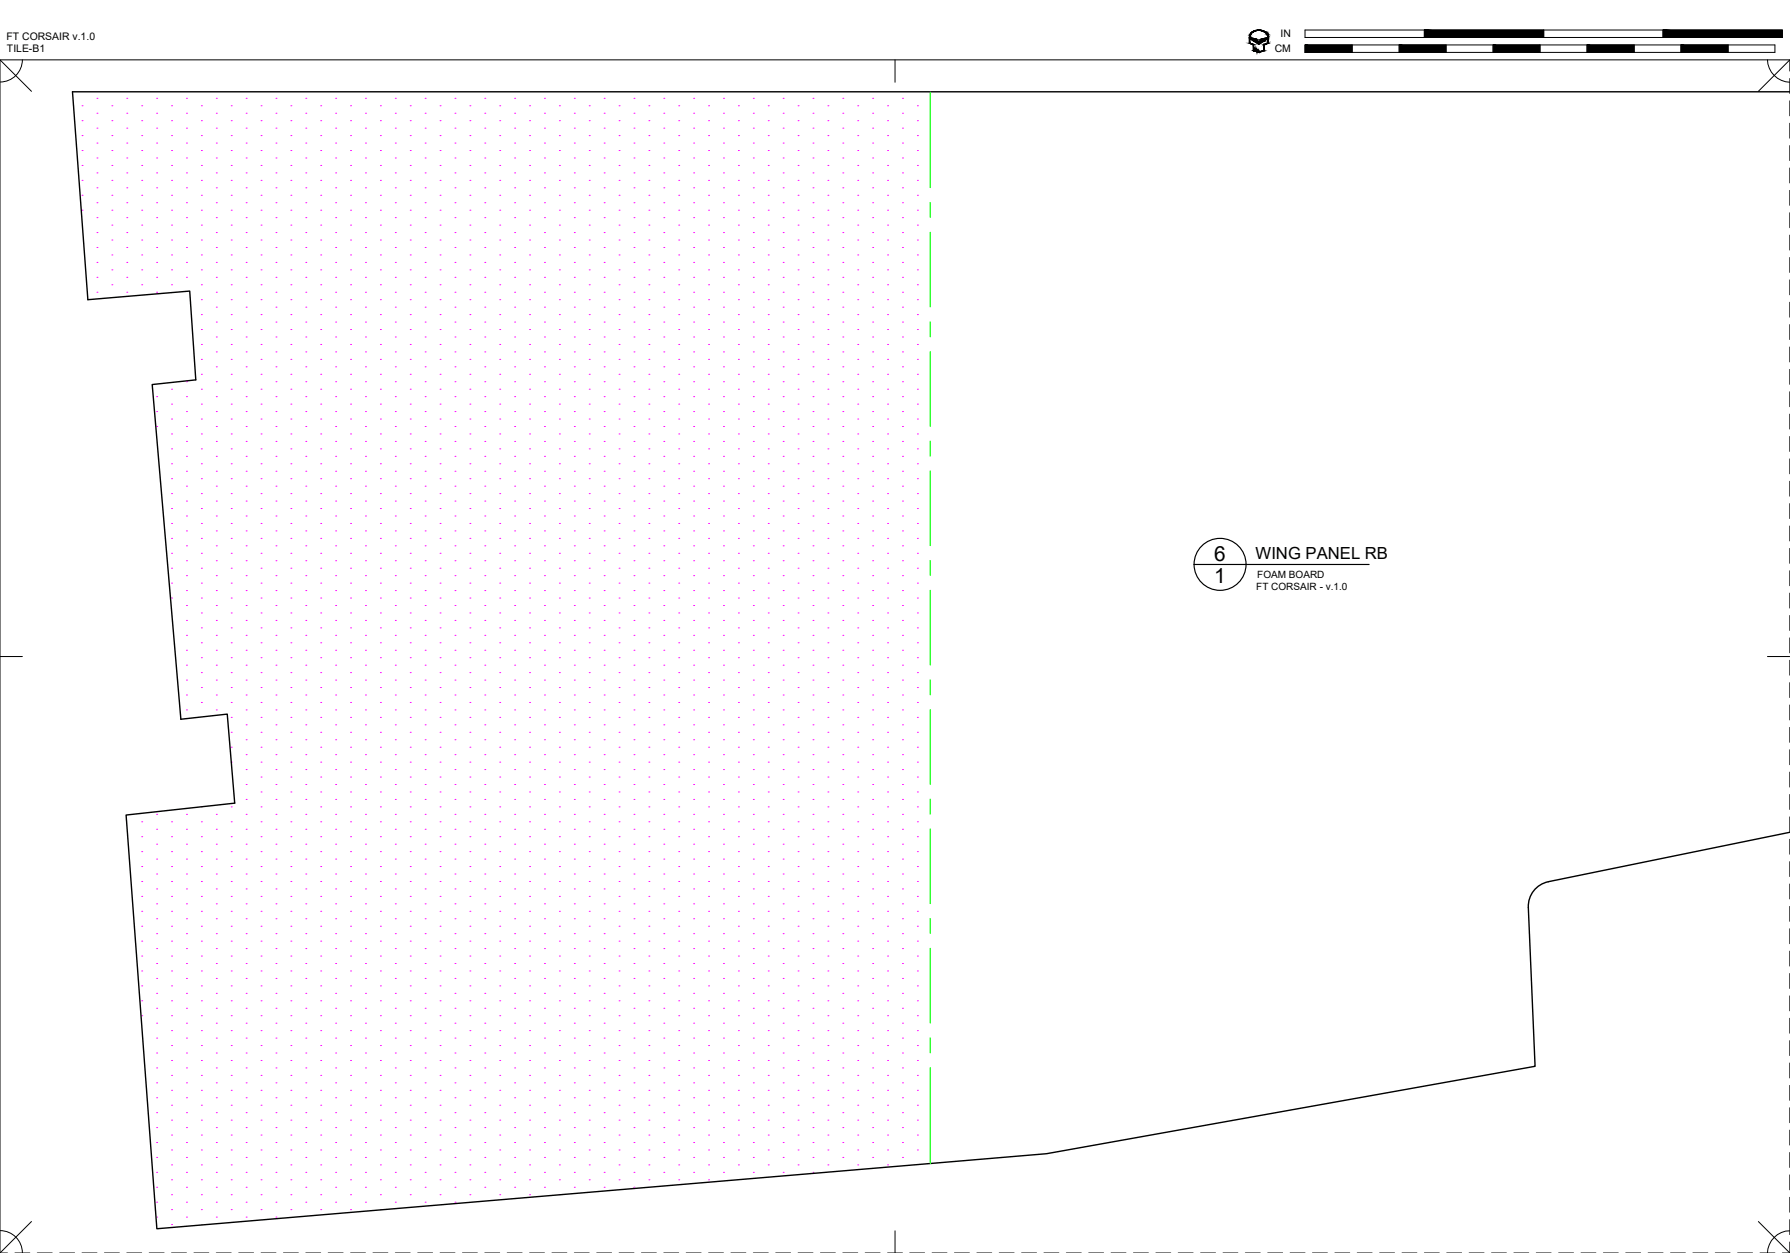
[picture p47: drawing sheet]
<svg xmlns="http://www.w3.org/2000/svg" width="381mm" height="267mm" viewBox="0 0 381 267" stroke-linecap="round" stroke-linejoin="round" font-family="sans-serif">
<defs><g id="words">
<g font-size="4.4">
<text x="258.4" y="119.4">6</text>
<text x="258.4" y="124.1">1</text>
</g>
<text font-size="3.5" x="267.3" y="119.1">WING PANEL RB</text>
<g font-size="2.2">
<text x="1.4" y="8.5">FT CORSAIR v.1.0</text>
<text x="1.5" y="11.2">TILE-B1</text>
<text x="271.3" y="11.2">CM</text>
<text x="272.6" y="8">IN</text>
</g>
<g font-size="2.1">
<text x="267.4" y="125.7">FT CORSAIR - v.1.0</text>
<text x="267.6" y="123.1">FOAM BOARD</text>
</g>
</g></defs>
<!-- layer: 07 DE-PAPER -->
<g fill="none" stroke="#f0f" stroke-width=".21">
<path d="M17.5 22.5h.1M17.5 25.7h.1M17.5 28.9h.1M17.5 32h.1M17.5 35.2h.1M17.5 38.4h.1M20.6 20.9h.1M20.6 24.1h.1M20.6 27.3h.1M20.6 30.5h.1M20.6 33.6h.1M20.6 36.8h.1"/>
<path d="M20.6 40h.1M23.8 22.5h.1M23.8 25.7h.1M23.8 28.9h.1M23.8 32h.1M23.8 35.2h.1M23.8 38.4h.1M27 20.9h.1M27 24.1h.1M27 27.3h.1M27 30.5h.1M27 33.6h.1"/>
<path d="M27 36.8h.1M27 40h.1M30.2 22.5h.1M30.2 25.7h.1M30.2 28.9h.1M30.2 32h.1M30.2 35.2h.1M30.2 38.4h.1M33.3 20.9h.1M33.3 24.1h.1M33.3 27.3h.1M33.3 30.5h.1"/>
<path d="M33.3 33.6h.1M33.3 36.8h.1M33.3 40h.1M36.5 22.5h.1M36.5 25.7h.1M36.5 28.9h.1M36.5 32h.1M36.5 35.2h.1M36.5 38.4h.1M39.7 20.9h.1M39.7 24.1h.1M39.7 27.3h.1"/>
<path d="M39.7 30.5h.1M39.7 33.6h.1M39.7 36.8h.1M39.7 40h.1M42.9 22.5h.1M42.9 25.7h.1M42.9 28.9h.1M42.9 32h.1M42.9 35.2h.1M42.9 38.4h.1M46 20.9h.1M46 24.1h.1"/>
<path d="M46 27.3h.1M46 30.5h.1M46 33.6h.1M46 36.8h.1M46 40h.1M49.2 22.5h.1M49.2 25.7h.1M49.2 28.9h.1M49.2 32h.1M49.2 35.2h.1M49.2 38.4h.1M52.4 20.9h.1"/>
<path d="M52.4 24.1h.1M52.4 27.3h.1M52.4 30.5h.1M52.4 33.6h.1M52.4 36.8h.1M52.4 40h.1M55.6 22.5h.1M55.6 25.7h.1M55.6 28.9h.1M55.6 32h.1M55.6 35.2h.1M55.6 38.4h.1"/>
<path d="M58.7 20.9h.1M58.7 24.1h.1M58.7 27.3h.1M58.7 30.5h.1M58.7 33.6h.1M58.7 36.8h.1M58.7 40h.1M61.9 22.5h.1M61.9 25.7h.1M61.9 28.9h.1M61.9 32h.1M61.9 35.2h.1"/>
<path d="M61.9 38.4h.1M65.1 20.9h.1M65.1 24.1h.1M65.1 27.3h.1M65.1 30.5h.1M65.1 33.6h.1M65.1 36.8h.1M65.1 40h.1M68.3 22.5h.1M68.3 25.7h.1M68.3 28.9h.1M68.3 32h.1"/>
<path d="M68.3 35.2h.1M68.3 38.4h.1M71.4 20.9h.1M71.4 24.1h.1M71.4 27.3h.1M71.4 30.5h.1M71.4 33.6h.1M71.4 36.8h.1M71.4 40h.1M74.6 22.5h.1M74.6 25.7h.1M74.6 28.9h.1"/>
<path d="M74.6 32h.1M74.6 35.2h.1M74.6 38.4h.1M77.8 20.9h.1M77.8 24.1h.1M77.8 27.3h.1M77.8 30.5h.1M77.8 33.6h.1M77.8 36.8h.1M77.8 40h.1M81 22.5h.1M81 25.7h.1"/>
<path d="M81 28.9h.1M81 32h.1M81 35.2h.1M81 38.4h.1M84.1 20.9h.1M84.1 24.1h.1M84.1 27.3h.1M84.1 30.5h.1M84.1 33.6h.1M84.1 36.8h.1M84.1 40h.1M87.3 22.5h.1"/>
<path d="M87.3 25.7h.1M87.3 28.9h.1M87.3 32h.1M87.3 35.2h.1M87.3 38.4h.1M90.5 20.9h.1M90.5 24.1h.1M90.5 27.3h.1M90.5 30.5h.1M90.5 33.6h.1M90.5 36.8h.1M90.5 40h.1"/>
<path d="M93.7 22.5h.1M93.7 25.7h.1M93.7 28.9h.1M93.7 32h.1M93.7 35.2h.1M93.7 38.4h.1M96.8 20.9h.1M96.8 24.1h.1M96.8 27.3h.1M96.8 30.5h.1M96.8 33.6h.1M96.8 36.8h.1"/>
<path d="M96.8 40h.1M100 22.5h.1M100 25.7h.1M100 28.9h.1M100 32h.1M100 35.2h.1M100 38.4h.1M103.2 20.9h.1M103.2 24.1h.1M103.2 27.3h.1M103.2 30.5h.1M103.2 33.6h.1"/>
<path d="M103.2 36.8h.1M103.2 40h.1M106.4 22.5h.1M106.4 25.7h.1M106.4 28.9h.1M106.4 32h.1M106.4 35.2h.1M106.4 38.4h.1M109.5 20.9h.1M109.5 24.1h.1M109.5 27.3h.1M109.5 30.5h.1"/>
<path d="M109.5 33.6h.1M109.5 36.8h.1M109.5 40h.1M112.7 22.5h.1M112.7 25.7h.1M112.7 28.9h.1M112.7 32h.1M112.7 35.2h.1M112.7 38.4h.1M115.9 20.9h.1M115.9 24.1h.1M115.9 27.3h.1"/>
<path d="M115.9 30.5h.1M115.9 33.6h.1M115.9 36.8h.1M115.9 40h.1M119.1 22.5h.1M119.1 25.7h.1M119.1 28.9h.1M119.1 32h.1M119.1 35.2h.1M119.1 38.4h.1M122.2 20.9h.1M122.2 24.1h.1"/>
<path d="M122.2 27.3h.1M122.2 30.5h.1M122.2 33.6h.1M122.2 36.8h.1M122.2 40h.1M125.4 22.5h.1M125.4 25.7h.1M125.4 28.9h.1M125.4 32h.1M125.4 35.2h.1M125.4 38.4h.1M128.6 20.9h.1"/>
<path d="M128.6 24.1h.1M128.6 27.3h.1M128.6 30.5h.1M128.6 33.6h.1M128.6 36.8h.1M128.6 40h.1M131.8 22.5h.1M131.8 25.7h.1M131.8 28.9h.1M131.8 32h.1M131.8 35.2h.1M131.8 38.4h.1"/>
<path d="M134.9 20.9h.1M134.9 24.1h.1M134.9 27.3h.1M134.9 30.5h.1M134.9 33.6h.1M134.9 36.8h.1M134.9 40h.1M138.1 22.5h.1M138.1 25.7h.1M138.1 28.9h.1M138.1 32h.1M138.1 35.2h.1"/>
<path d="M138.1 38.4h.1M141.3 20.9h.1M141.3 24.1h.1M141.3 27.3h.1M141.3 30.5h.1M141.3 33.6h.1M141.3 36.8h.1M141.3 40h.1M144.5 22.5h.1M144.5 25.7h.1M144.5 28.9h.1M144.5 32h.1"/>
<path d="M144.5 35.2h.1M144.5 38.4h.1M147.6 20.9h.1M147.6 24.1h.1M147.6 27.3h.1M147.6 30.5h.1M147.6 33.6h.1M147.6 36.8h.1M147.6 40h.1M150.8 22.5h.1M150.8 25.7h.1M150.8 28.9h.1"/>
<path d="M150.8 32h.1M150.8 35.2h.1M150.8 38.4h.1M154 20.9h.1M154 24.1h.1M154 27.3h.1M154 30.5h.1M154 33.6h.1M154 36.8h.1M154 40h.1M157.2 22.5h.1M157.2 25.7h.1"/>
<path d="M157.2 28.9h.1M157.2 32h.1M157.2 35.2h.1M157.2 38.4h.1M160.3 20.9h.1M160.3 24.1h.1M160.3 27.3h.1M160.3 30.5h.1M160.3 33.6h.1M160.3 36.8h.1M160.3 40h.1M163.5 22.5h.1"/>
<path d="M163.5 25.7h.1M163.5 28.9h.1M163.5 32h.1M163.5 35.2h.1M163.5 38.4h.1M166.7 20.9h.1M166.7 24.1h.1M166.7 27.3h.1M166.7 30.5h.1M166.7 33.6h.1M166.7 36.8h.1M166.7 40h.1"/>
<path d="M169.9 22.5h.1M169.9 25.7h.1M169.9 28.9h.1M169.9 32h.1M169.9 35.2h.1M169.9 38.4h.1M173 20.9h.1M173 24.1h.1M173 27.3h.1M173 30.5h.1M173 33.6h.1M173 36.8h.1"/>
<path d="M173 40h.1M176.2 22.5h.1M176.2 25.7h.1M176.2 28.9h.1M176.2 32h.1M176.2 35.2h.1M176.2 38.4h.1M179.4 20.9h.1M179.4 24.1h.1M179.4 27.3h.1M179.4 30.5h.1M179.4 33.6h.1"/>
<path d="M179.4 36.8h.1M179.4 40h.1M182.6 22.5h.1M182.6 25.7h.1M182.6 28.9h.1M182.6 32h.1M182.6 35.2h.1M182.6 38.4h.1M185.7 20.9h.1M185.7 24.1h.1M185.7 27.3h.1M185.7 30.5h.1"/>
<path d="M185.7 33.6h.1M185.7 36.8h.1M185.7 40h.1M188.9 22.5h.1M188.9 25.7h.1M188.9 28.9h.1M188.9 32h.1M188.9 35.2h.1M188.9 38.4h.1M192.1 20.9h.1M192.1 24.1h.1M192.1 27.3h.1"/>
<path d="M192.1 30.5h.1M192.1 33.6h.1M192.1 36.8h.1M192.1 40h.1M195.3 22.5h.1M195.3 25.7h.1M195.3 28.9h.1M195.3 32h.1M195.3 35.2h.1M195.3 38.4h.1M17.5 41.6h.1M17.5 44.7h.1"/>
<path d="M20.6 43.2h.1M20.6 46.3h.1M20.6 49.5h.1M20.6 52.7h.1M20.6 55.9h.1M20.6 59h.1M23.8 41.6h.1M23.8 44.7h.1M23.8 47.9h.1M23.8 51.1h.1M23.8 54.3h.1M23.8 57.4h.1"/>
<path d="M27 43.2h.1M27 46.3h.1M27 49.5h.1M27 52.7h.1M27 55.9h.1M27 59h.1M30.2 41.6h.1M30.2 44.7h.1M30.2 47.9h.1M30.2 51.1h.1M30.2 54.3h.1M30.2 57.4h.1"/>
<path d="M33.3 43.2h.1M33.3 46.3h.1M33.3 49.5h.1M33.3 52.7h.1M33.3 55.9h.1M33.3 59h.1M36.5 41.6h.1M36.5 44.7h.1M36.5 47.9h.1M36.5 51.1h.1M36.5 54.3h.1M36.5 57.4h.1"/>
<path d="M39.7 43.2h.1M39.7 46.3h.1M39.7 49.5h.1M39.7 52.7h.1M39.7 55.9h.1M39.7 59h.1M42.9 41.6h.1M42.9 44.7h.1M42.9 47.9h.1M42.9 51.1h.1M42.9 54.3h.1M42.9 57.4h.1"/>
<path d="M46 43.2h.1M46 46.3h.1M46 49.5h.1M46 52.7h.1M46 55.9h.1M46 59h.1M49.2 41.6h.1M49.2 44.7h.1M49.2 47.9h.1M49.2 51.1h.1M49.2 54.3h.1M49.2 57.4h.1"/>
<path d="M52.4 43.2h.1M52.4 46.3h.1M52.4 49.5h.1M52.4 52.7h.1M52.4 55.9h.1M52.4 59h.1M55.6 41.6h.1M55.6 44.7h.1M55.6 47.9h.1M55.6 51.1h.1M55.6 54.3h.1M55.6 57.4h.1"/>
<path d="M58.7 43.2h.1M58.7 46.3h.1M58.7 49.5h.1M58.7 52.7h.1M58.7 55.9h.1M58.7 59h.1M61.9 41.6h.1M61.9 44.7h.1M61.9 47.9h.1M61.9 51.1h.1M61.9 54.3h.1M61.9 57.4h.1"/>
<path d="M65.1 43.2h.1M65.1 46.3h.1M65.1 49.5h.1M65.1 52.7h.1M65.1 55.9h.1M65.1 59h.1M68.3 41.6h.1M68.3 44.7h.1M68.3 47.9h.1M68.3 51.1h.1M68.3 54.3h.1M68.3 57.4h.1"/>
<path d="M71.4 43.2h.1M71.4 46.3h.1M71.4 49.5h.1M71.4 52.7h.1M71.4 55.9h.1M71.4 59h.1M74.6 41.6h.1M74.6 44.7h.1M74.6 47.9h.1M74.6 51.1h.1M74.6 54.3h.1M74.6 57.4h.1"/>
<path d="M77.8 43.2h.1M77.8 46.3h.1M77.8 49.5h.1M77.8 52.7h.1M77.8 55.9h.1M77.8 59h.1M81 41.6h.1M81 44.7h.1M81 47.9h.1M81 51.1h.1M81 54.3h.1M81 57.4h.1"/>
<path d="M84.1 43.2h.1M84.1 46.3h.1M84.1 49.5h.1M84.1 52.7h.1M84.1 55.9h.1M84.1 59h.1M87.3 41.6h.1M87.3 44.7h.1M87.3 47.9h.1M87.3 51.1h.1M87.3 54.3h.1M87.3 57.4h.1"/>
<path d="M90.5 43.2h.1M90.5 46.3h.1M90.5 49.5h.1M90.5 52.7h.1M90.5 55.9h.1M90.5 59h.1M93.7 41.6h.1M93.7 44.7h.1M93.7 47.9h.1M93.7 51.1h.1M93.7 54.3h.1M93.7 57.4h.1"/>
<path d="M96.8 43.2h.1M96.8 46.3h.1M96.8 49.5h.1M96.8 52.7h.1M96.8 55.9h.1M96.8 59h.1M100 41.6h.1M100 44.7h.1M100 47.9h.1M100 51.1h.1M100 54.3h.1M100 57.4h.1"/>
<path d="M103.2 43.2h.1M103.2 46.3h.1M103.2 49.5h.1M103.2 52.7h.1M103.2 55.9h.1M103.2 59h.1M106.4 41.6h.1M106.4 44.7h.1M106.4 47.9h.1M106.4 51.1h.1M106.4 54.3h.1M106.4 57.4h.1"/>
<path d="M109.5 43.2h.1M109.5 46.3h.1M109.5 49.5h.1M109.5 52.7h.1M109.5 55.9h.1M109.5 59h.1M112.7 41.6h.1M112.7 44.7h.1M112.7 47.9h.1M112.7 51.1h.1M112.7 54.3h.1M112.7 57.4h.1"/>
<path d="M115.9 43.2h.1M115.9 46.3h.1M115.9 49.5h.1M115.9 52.7h.1M115.9 55.9h.1M115.9 59h.1M119.1 41.6h.1M119.1 44.7h.1M119.1 47.9h.1M119.1 51.1h.1M119.1 54.3h.1M119.1 57.4h.1"/>
<path d="M122.2 43.2h.1M122.2 46.3h.1M122.2 49.5h.1M122.2 52.7h.1M122.2 55.9h.1M122.2 59h.1M125.4 41.6h.1M125.4 44.7h.1M125.4 47.9h.1M125.4 51.1h.1M125.4 54.3h.1M125.4 57.4h.1"/>
<path d="M128.6 43.2h.1M128.6 46.3h.1M128.6 49.5h.1M128.6 52.7h.1M128.6 55.9h.1M128.6 59h.1M131.8 41.6h.1M131.8 44.7h.1M131.8 47.9h.1M131.8 51.1h.1M131.8 54.3h.1M131.8 57.4h.1"/>
<path d="M134.9 43.2h.1M134.9 46.3h.1M134.9 49.5h.1M134.9 52.7h.1M134.9 55.9h.1M134.9 59h.1M138.1 41.6h.1M138.1 44.7h.1M138.1 47.9h.1M138.1 51.1h.1M138.1 54.3h.1M138.1 57.4h.1"/>
<path d="M141.3 43.2h.1M141.3 46.3h.1M141.3 49.5h.1M141.3 52.7h.1M141.3 55.9h.1M141.3 59h.1M144.5 41.6h.1M144.5 44.7h.1M144.5 47.9h.1M144.5 51.1h.1M144.5 54.3h.1M144.5 57.4h.1"/>
<path d="M147.6 43.2h.1M147.6 46.3h.1M147.6 49.5h.1M147.6 52.7h.1M147.6 55.9h.1M147.6 59h.1M150.8 41.6h.1M150.8 44.7h.1M150.8 47.9h.1M150.8 51.1h.1M150.8 54.3h.1M150.8 57.4h.1"/>
<path d="M154 43.2h.1M154 46.3h.1M154 49.5h.1M154 52.7h.1M154 55.9h.1M154 59h.1M157.2 41.6h.1M157.2 44.7h.1M157.2 47.9h.1M157.2 51.1h.1M157.2 54.3h.1M157.2 57.4h.1"/>
<path d="M160.3 43.2h.1M160.3 46.3h.1M160.3 49.5h.1M160.3 52.7h.1M160.3 55.9h.1M160.3 59h.1M163.5 41.6h.1M163.5 44.7h.1M163.5 47.9h.1M163.5 51.1h.1M163.5 54.3h.1M163.5 57.4h.1"/>
<path d="M166.7 43.2h.1M166.7 46.3h.1M166.7 49.5h.1M166.7 52.7h.1M166.7 55.9h.1M166.7 59h.1M169.9 41.6h.1M169.9 44.7h.1M169.9 47.9h.1M169.9 51.1h.1M169.9 54.3h.1M169.9 57.4h.1"/>
<path d="M173 43.2h.1M173 46.3h.1M173 49.5h.1M173 52.7h.1M173 55.9h.1M173 59h.1M176.2 41.6h.1M176.2 44.7h.1M176.2 47.9h.1M176.2 51.1h.1M176.2 54.3h.1M176.2 57.4h.1"/>
<path d="M179.4 43.2h.1M179.4 46.3h.1M179.4 49.5h.1M179.4 52.7h.1M179.4 55.9h.1M179.4 59h.1M182.6 41.6h.1M182.6 44.7h.1M182.6 47.9h.1M182.6 51.1h.1M182.6 54.3h.1M182.6 57.4h.1"/>
<path d="M185.7 43.2h.1M185.7 46.3h.1M185.7 49.5h.1M185.7 52.7h.1M185.7 55.9h.1M185.7 59h.1M188.9 41.6h.1M188.9 44.7h.1M188.9 47.9h.1M188.9 51.1h.1M188.9 54.3h.1M188.9 57.4h.1"/>
<path d="M192.1 43.2h.1M192.1 46.3h.1M192.1 49.5h.1M192.1 52.7h.1M192.1 55.9h.1M192.1 59h.1M195.3 41.6h.1M195.3 44.7h.1M195.3 47.9h.1M195.3 51.1h.1M195.3 54.3h.1M195.3 57.4h.1"/>
<path d="M20.6 62.2h.1M23.8 60.6h.1M27 62.2h.1M30.2 60.6h.1M33.3 62.2h.1M36.5 60.6h.1M42.9 60.6h.1M42.9 63.8h.1M42.9 67h.1M42.9 70.1h.1M42.9 73.3h.1M42.9 76.5h.1"/>
<path d="M42.9 79.7h.1M46 62.2h.1M46 65.4h.1M46 68.6h.1M46 71.7h.1M46 74.9h.1M46 78.1h.1M49.2 60.6h.1M49.2 63.8h.1M49.2 67h.1M49.2 70.1h.1M49.2 73.3h.1"/>
<path d="M49.2 76.5h.1M49.2 79.7h.1M52.4 62.2h.1M52.4 65.4h.1M52.4 68.6h.1M52.4 71.7h.1M52.4 74.9h.1M52.4 78.1h.1M55.6 60.6h.1M55.6 63.8h.1M55.6 67h.1M55.6 70.1h.1"/>
<path d="M55.6 73.3h.1M55.6 76.5h.1M55.6 79.7h.1M58.7 62.2h.1M58.7 65.4h.1M58.7 68.6h.1M58.7 71.7h.1M58.7 74.9h.1M58.7 78.1h.1M61.9 60.6h.1M61.9 63.8h.1M61.9 67h.1"/>
<path d="M61.9 70.1h.1M61.9 73.3h.1M61.9 76.5h.1M61.9 79.7h.1M65.1 62.2h.1M65.1 65.4h.1M65.1 68.6h.1M65.1 71.7h.1M65.1 74.9h.1M65.1 78.1h.1M68.3 60.6h.1M68.3 63.8h.1"/>
<path d="M68.3 67h.1M68.3 70.1h.1M68.3 73.3h.1M68.3 76.5h.1M68.3 79.7h.1M71.4 62.2h.1M71.4 65.4h.1M71.4 68.6h.1M71.4 71.7h.1M71.4 74.9h.1M71.4 78.1h.1M74.6 60.6h.1"/>
<path d="M74.6 63.8h.1M74.6 67h.1M74.6 70.1h.1M74.6 73.3h.1M74.6 76.5h.1M74.6 79.7h.1M77.8 62.2h.1M77.8 65.4h.1M77.8 68.6h.1M77.8 71.7h.1M77.8 74.9h.1M77.8 78.1h.1"/>
<path d="M81 60.6h.1M81 63.8h.1M81 67h.1M81 70.1h.1M81 73.3h.1M81 76.5h.1M81 79.7h.1M84.1 62.2h.1M84.1 65.4h.1M84.1 68.6h.1M84.1 71.7h.1M84.1 74.9h.1"/>
<path d="M84.1 78.1h.1M87.3 60.6h.1M87.3 63.8h.1M87.3 67h.1M87.3 70.1h.1M87.3 73.3h.1M87.3 76.5h.1M87.3 79.7h.1M90.5 62.2h.1M90.5 65.4h.1M90.5 68.6h.1M90.5 71.7h.1"/>
<path d="M90.5 74.9h.1M90.5 78.1h.1M93.7 60.6h.1M93.7 63.8h.1M93.7 67h.1M93.7 70.1h.1M93.7 73.3h.1M93.7 76.5h.1M93.7 79.7h.1M96.8 62.2h.1M96.8 65.4h.1M96.8 68.6h.1"/>
<path d="M96.8 71.7h.1M96.8 74.9h.1M96.8 78.1h.1M100 60.6h.1M100 63.8h.1M100 67h.1M100 70.1h.1M100 73.3h.1M100 76.5h.1M100 79.7h.1M103.2 62.2h.1M103.2 65.4h.1"/>
<path d="M103.2 68.6h.1M103.2 71.7h.1M103.2 74.9h.1M103.2 78.1h.1M106.4 60.6h.1M106.4 63.8h.1M106.4 67h.1M106.4 70.1h.1M106.4 73.3h.1M106.4 76.5h.1M106.4 79.7h.1M109.5 62.2h.1"/>
<path d="M109.5 65.4h.1M109.5 68.6h.1M109.5 71.7h.1M109.5 74.9h.1M109.5 78.1h.1M112.7 60.6h.1M112.7 63.8h.1M112.7 67h.1M112.7 70.1h.1M112.7 73.3h.1M112.7 76.5h.1M112.7 79.7h.1"/>
<path d="M115.9 62.2h.1M115.9 65.4h.1M115.9 68.6h.1M115.9 71.7h.1M115.9 74.9h.1M115.9 78.1h.1M119.1 60.6h.1M119.1 63.8h.1M119.1 67h.1M119.1 70.1h.1M119.1 73.3h.1M119.1 76.5h.1"/>
<path d="M119.1 79.7h.1M122.2 62.2h.1M122.2 65.4h.1M122.2 68.6h.1M122.2 71.7h.1M122.2 74.9h.1M122.2 78.1h.1M125.4 60.6h.1M125.4 63.8h.1M125.4 67h.1M125.4 70.1h.1M125.4 73.3h.1"/>
<path d="M125.4 76.5h.1M125.4 79.7h.1M128.6 62.2h.1M128.6 65.4h.1M128.6 68.6h.1M128.6 71.7h.1M128.6 74.9h.1M128.6 78.1h.1M131.8 60.6h.1M131.8 63.8h.1M131.8 67h.1M131.8 70.1h.1"/>
<path d="M131.8 73.3h.1M131.8 76.5h.1M131.8 79.7h.1M134.9 62.2h.1M134.9 65.4h.1M134.9 68.6h.1M134.9 71.7h.1M134.9 74.9h.1M134.9 78.1h.1M138.1 60.6h.1M138.1 63.8h.1M138.1 67h.1"/>
<path d="M138.1 70.1h.1M138.1 73.3h.1M138.1 76.5h.1M138.1 79.7h.1M141.3 62.2h.1M141.3 65.4h.1M141.3 68.6h.1M141.3 71.7h.1M141.3 74.9h.1M141.3 78.1h.1M144.5 60.6h.1M144.5 63.8h.1"/>
<path d="M144.5 67h.1M144.5 70.1h.1M144.5 73.3h.1M144.5 76.5h.1M144.5 79.7h.1M147.6 62.2h.1M147.6 65.4h.1M147.6 68.6h.1M147.6 71.7h.1M147.6 74.9h.1M147.6 78.1h.1M150.8 60.6h.1"/>
<path d="M150.8 63.8h.1M150.8 67h.1M150.8 70.1h.1M150.8 73.3h.1M150.8 76.5h.1M150.8 79.7h.1M154 62.2h.1M154 65.4h.1M154 68.6h.1M154 71.7h.1M154 74.9h.1M154 78.1h.1"/>
<path d="M157.2 60.6h.1M157.2 63.8h.1M157.2 67h.1M157.2 70.1h.1M157.2 73.3h.1M157.2 76.5h.1M157.2 79.7h.1M160.3 62.2h.1M160.3 65.4h.1M160.3 68.6h.1M160.3 71.7h.1M160.3 74.9h.1"/>
<path d="M160.3 78.1h.1M163.5 60.6h.1M163.5 63.8h.1M163.5 67h.1M163.5 70.1h.1M163.5 73.3h.1M163.5 76.5h.1M163.5 79.7h.1M166.7 62.2h.1M166.7 65.4h.1M166.7 68.6h.1M166.7 71.7h.1"/>
<path d="M166.7 74.9h.1M166.7 78.1h.1M169.9 60.6h.1M169.9 63.8h.1M169.9 67h.1M169.9 70.1h.1M169.9 73.3h.1M169.9 76.5h.1M169.9 79.7h.1M173 62.2h.1M173 65.4h.1M173 68.6h.1"/>
<path d="M173 71.7h.1M173 74.9h.1M173 78.1h.1M176.2 60.6h.1M176.2 63.8h.1M176.2 67h.1M176.2 70.1h.1M176.2 73.3h.1M176.2 76.5h.1M176.2 79.7h.1M179.4 62.2h.1M179.4 65.4h.1"/>
<path d="M179.4 68.6h.1M179.4 71.7h.1M179.4 74.9h.1M179.4 78.1h.1M182.6 60.6h.1M182.6 63.8h.1M182.6 67h.1M182.6 70.1h.1M182.6 73.3h.1M182.6 76.5h.1M182.6 79.7h.1M185.7 62.2h.1"/>
<path d="M185.7 65.4h.1M185.7 68.6h.1M185.7 71.7h.1M185.7 74.9h.1M185.7 78.1h.1M188.9 60.6h.1M188.9 63.8h.1M188.9 67h.1M188.9 70.1h.1M188.9 73.3h.1M188.9 76.5h.1M188.9 79.7h.1"/>
<path d="M192.1 62.2h.1M192.1 65.4h.1M192.1 68.6h.1M192.1 71.7h.1M192.1 74.9h.1M192.1 78.1h.1M195.3 60.6h.1M195.3 63.8h.1M195.3 67h.1M195.3 70.1h.1M195.3 73.3h.1M195.3 76.5h.1"/>
<path d="M195.3 79.7h.1M33.3 84.4h.1M33.3 87.6h.1M33.3 90.8h.1M36.5 82.8h.1M36.5 86h.1M36.5 89.2h.1M36.5 92.4h.1M36.5 95.5h.1M36.5 98.7h.1M39.7 81.3h.1M39.7 84.4h.1"/>
<path d="M39.7 87.6h.1M39.7 90.8h.1M39.7 94h.1M39.7 97.1h.1M42.9 82.8h.1M42.9 86h.1M42.9 89.2h.1M42.9 92.4h.1M42.9 95.5h.1M42.9 98.7h.1M46 81.3h.1M46 84.4h.1"/>
<path d="M46 87.6h.1M46 90.8h.1M46 94h.1M46 97.1h.1M49.2 82.8h.1M49.2 86h.1M49.2 89.2h.1M49.2 92.4h.1M49.2 95.5h.1M49.2 98.7h.1M52.4 81.3h.1M52.4 84.4h.1"/>
<path d="M52.4 87.6h.1M52.4 90.8h.1M52.4 94h.1M52.4 97.1h.1M55.6 82.8h.1M55.6 86h.1M55.6 89.2h.1M55.6 92.4h.1M55.6 95.5h.1M55.6 98.7h.1M58.7 81.3h.1M58.7 84.4h.1"/>
<path d="M58.7 87.6h.1M58.7 90.8h.1M58.7 94h.1M58.7 97.1h.1M61.9 82.8h.1M61.9 86h.1M61.9 89.2h.1M61.9 92.4h.1M61.9 95.5h.1M61.9 98.7h.1M65.1 81.3h.1M65.1 84.4h.1"/>
<path d="M65.1 87.6h.1M65.1 90.8h.1M65.1 94h.1M65.1 97.1h.1M68.3 82.8h.1M68.3 86h.1M68.3 89.2h.1M68.3 92.4h.1M68.3 95.5h.1M68.3 98.7h.1M71.4 81.3h.1M71.4 84.4h.1"/>
<path d="M71.4 87.6h.1M71.4 90.8h.1M71.4 94h.1M71.4 97.1h.1M74.6 82.8h.1M74.6 86h.1M74.6 89.2h.1M74.6 92.4h.1M74.6 95.5h.1M74.6 98.7h.1M77.8 81.3h.1M77.8 84.4h.1"/>
<path d="M77.8 87.6h.1M77.8 90.8h.1M77.8 94h.1M77.8 97.1h.1M81 82.8h.1M81 86h.1M81 89.2h.1M81 92.4h.1M81 95.5h.1M81 98.7h.1M84.1 81.3h.1M84.1 84.4h.1"/>
<path d="M84.1 87.6h.1M84.1 90.8h.1M84.1 94h.1M84.1 97.1h.1M87.3 82.8h.1M87.3 86h.1M87.3 89.2h.1M87.3 92.4h.1M87.3 95.5h.1M87.3 98.7h.1M90.5 81.3h.1M90.5 84.4h.1"/>
<path d="M90.5 87.6h.1M90.5 90.8h.1M90.5 94h.1M90.5 97.1h.1M93.7 82.8h.1M93.7 86h.1M93.7 89.2h.1M93.7 92.4h.1M93.7 95.5h.1M93.7 98.7h.1M96.8 81.3h.1M96.8 84.4h.1"/>
<path d="M96.8 87.6h.1M96.8 90.8h.1M96.8 94h.1M96.8 97.1h.1M100 82.8h.1M100 86h.1M100 89.2h.1M100 92.4h.1M100 95.5h.1M100 98.7h.1M103.2 81.3h.1M103.2 84.4h.1"/>
<path d="M103.2 87.6h.1M103.2 90.8h.1M103.2 94h.1M103.2 97.1h.1M106.4 82.8h.1M106.4 86h.1M106.4 89.2h.1M106.4 92.4h.1M106.4 95.5h.1M106.4 98.7h.1M109.5 81.3h.1M109.5 84.4h.1"/>
<path d="M109.5 87.6h.1M109.5 90.8h.1M109.5 94h.1M109.5 97.1h.1M112.7 82.8h.1M112.7 86h.1M112.7 89.2h.1M112.7 92.4h.1M112.7 95.5h.1M112.7 98.7h.1M115.9 81.3h.1M115.9 84.4h.1"/>
<path d="M115.9 87.6h.1M115.9 90.8h.1M115.9 94h.1M115.9 97.1h.1M119.1 82.8h.1M119.1 86h.1M119.1 89.2h.1M119.1 92.4h.1M119.1 95.5h.1M119.1 98.7h.1M122.2 81.3h.1M122.2 84.4h.1"/>
<path d="M122.2 87.6h.1M122.2 90.8h.1M122.2 94h.1M122.2 97.1h.1M125.4 82.8h.1M125.4 86h.1M125.4 89.2h.1M125.4 92.4h.1M125.4 95.5h.1M125.4 98.7h.1M128.6 81.3h.1M128.6 84.4h.1"/>
<path d="M128.6 87.6h.1M128.6 90.8h.1M128.6 94h.1M128.6 97.1h.1M131.8 82.8h.1M131.8 86h.1M131.8 89.2h.1M131.8 92.4h.1M131.8 95.5h.1M131.8 98.7h.1M134.9 81.3h.1M134.9 84.4h.1"/>
<path d="M134.9 87.6h.1M134.9 90.8h.1M134.9 94h.1M134.9 97.1h.1M138.1 82.8h.1M138.1 86h.1M138.1 89.2h.1M138.1 92.4h.1M138.1 95.5h.1M138.1 98.7h.1M141.3 81.3h.1M141.3 84.4h.1"/>
<path d="M141.3 87.6h.1M141.3 90.8h.1M141.3 94h.1M141.3 97.1h.1M144.5 82.8h.1M144.5 86h.1M144.5 89.2h.1M144.5 92.4h.1M144.5 95.5h.1M144.5 98.7h.1M147.6 81.3h.1M147.6 84.4h.1"/>
<path d="M147.6 87.6h.1M147.6 90.8h.1M147.6 94h.1M147.6 97.1h.1M150.8 82.8h.1M150.8 86h.1M150.8 89.2h.1M150.8 92.4h.1M150.8 95.5h.1M150.8 98.7h.1M154 81.3h.1M154 84.4h.1"/>
<path d="M154 87.6h.1M154 90.8h.1M154 94h.1M154 97.1h.1M157.2 82.8h.1M157.2 86h.1M157.2 89.2h.1M157.2 92.4h.1M157.2 95.5h.1M157.2 98.7h.1M160.3 81.3h.1M160.3 84.4h.1"/>
<path d="M160.3 87.6h.1M160.3 90.8h.1M160.3 94h.1M160.3 97.1h.1M163.5 82.8h.1M163.5 86h.1M163.5 89.2h.1M163.5 92.4h.1M163.5 95.5h.1M163.5 98.7h.1M166.7 81.3h.1M166.7 84.4h.1"/>
<path d="M166.7 87.6h.1M166.7 90.8h.1M166.7 94h.1M166.7 97.1h.1M169.9 82.8h.1M169.9 86h.1M169.9 89.2h.1M169.9 92.4h.1M169.9 95.5h.1M169.9 98.7h.1M173 81.3h.1M173 84.4h.1"/>
<path d="M173 87.6h.1M173 90.8h.1M173 94h.1M173 97.1h.1M176.2 82.8h.1M176.2 86h.1M176.2 89.2h.1M176.2 92.4h.1M176.2 95.5h.1M176.2 98.7h.1M179.4 81.3h.1M179.4 84.4h.1"/>
<path d="M179.4 87.6h.1M179.4 90.8h.1M179.4 94h.1M179.4 97.1h.1M182.6 82.8h.1M182.6 86h.1M182.6 89.2h.1M182.6 92.4h.1M182.6 95.5h.1M182.6 98.7h.1M185.7 81.3h.1M185.7 84.4h.1"/>
<path d="M185.7 87.6h.1M185.7 90.8h.1M185.7 94h.1M185.7 97.1h.1M188.9 82.8h.1M188.9 86h.1M188.9 89.2h.1M188.9 92.4h.1M188.9 95.5h.1M188.9 98.7h.1M192.1 81.3h.1M192.1 84.4h.1"/>
<path d="M192.1 87.6h.1M192.1 90.8h.1M192.1 94h.1M192.1 97.1h.1M195.3 82.8h.1M195.3 86h.1M195.3 89.2h.1M195.3 92.4h.1M195.3 95.5h.1M195.3 98.7h.1M36.5 101.9h.1M36.5 105.1h.1"/>
<path d="M36.5 108.2h.1M36.5 111.4h.1M36.5 114.6h.1M36.5 117.8h.1M39.7 100.3h.1M39.7 103.5h.1M39.7 106.7h.1M39.7 109.8h.1M39.7 113h.1M39.7 116.2h.1M39.7 119.4h.1M42.9 101.9h.1"/>
<path d="M42.9 105.1h.1M42.9 108.2h.1M42.9 111.4h.1M42.9 114.6h.1M42.9 117.8h.1M46 100.3h.1M46 103.5h.1M46 106.7h.1M46 109.8h.1M46 113h.1M46 116.2h.1M46 119.4h.1"/>
<path d="M49.2 101.9h.1M49.2 105.1h.1M49.2 108.2h.1M49.2 111.4h.1M49.2 114.6h.1M49.2 117.8h.1M52.4 100.3h.1M52.4 103.5h.1M52.4 106.7h.1M52.4 109.8h.1M52.4 113h.1M52.4 116.2h.1"/>
<path d="M52.4 119.4h.1M55.6 101.9h.1M55.6 105.1h.1M55.6 108.2h.1M55.6 111.4h.1M55.6 114.6h.1M55.6 117.8h.1M58.7 100.3h.1M58.7 103.5h.1M58.7 106.7h.1M58.7 109.8h.1M58.7 113h.1"/>
<path d="M58.7 116.2h.1M58.7 119.4h.1M61.9 101.9h.1M61.9 105.1h.1M61.9 108.2h.1M61.9 111.4h.1M61.9 114.6h.1M61.9 117.8h.1M65.1 100.3h.1M65.1 103.5h.1M65.1 106.7h.1M65.1 109.8h.1"/>
<path d="M65.1 113h.1M65.1 116.2h.1M65.1 119.4h.1M68.3 101.9h.1M68.3 105.1h.1M68.3 108.2h.1M68.3 111.4h.1M68.3 114.6h.1M68.3 117.8h.1M71.4 100.3h.1M71.4 103.5h.1M71.4 106.7h.1"/>
<path d="M71.4 109.8h.1M71.4 113h.1M71.4 116.2h.1M71.4 119.4h.1M74.6 101.9h.1M74.6 105.1h.1M74.6 108.2h.1M74.6 111.4h.1M74.6 114.6h.1M74.6 117.8h.1M77.8 100.3h.1M77.8 103.5h.1"/>
<path d="M77.8 106.7h.1M77.8 109.8h.1M77.8 113h.1M77.8 116.2h.1M77.8 119.4h.1M81 101.9h.1M81 105.1h.1M81 108.2h.1M81 111.4h.1M81 114.6h.1M81 117.8h.1M84.1 100.3h.1"/>
<path d="M84.1 103.5h.1M84.1 106.7h.1M84.1 109.8h.1M84.1 113h.1M84.1 116.2h.1M84.1 119.4h.1M87.3 101.9h.1M87.3 105.1h.1M87.3 108.2h.1M87.3 111.4h.1M87.3 114.6h.1M87.3 117.8h.1"/>
<path d="M90.5 100.3h.1M90.5 103.5h.1M90.5 106.7h.1M90.5 109.8h.1M90.5 113h.1M90.5 116.2h.1M90.5 119.4h.1M93.7 101.9h.1M93.7 105.1h.1M93.7 108.2h.1M93.7 111.4h.1M93.7 114.6h.1"/>
<path d="M93.7 117.8h.1M96.8 100.3h.1M96.8 103.5h.1M96.8 106.7h.1M96.8 109.8h.1M96.8 113h.1M96.8 116.2h.1M96.8 119.4h.1M100 101.9h.1M100 105.1h.1M100 108.2h.1M100 111.4h.1"/>
<path d="M100 114.6h.1M100 117.8h.1M103.2 100.3h.1M103.2 103.5h.1M103.2 106.7h.1M103.2 109.8h.1M103.2 113h.1M103.2 116.2h.1M103.2 119.4h.1M106.4 101.9h.1M106.4 105.1h.1M106.4 108.2h.1"/>
<path d="M106.4 111.4h.1M106.4 114.6h.1M106.4 117.8h.1M109.5 100.3h.1M109.5 103.5h.1M109.5 106.7h.1M109.5 109.8h.1M109.5 113h.1M109.5 116.2h.1M109.5 119.4h.1M112.7 101.9h.1M112.7 105.1h.1"/>
<path d="M112.7 108.2h.1M112.7 111.4h.1M112.7 114.6h.1M112.7 117.8h.1M115.9 100.3h.1M115.9 103.5h.1M115.9 106.7h.1M115.9 109.8h.1M115.9 113h.1M115.9 116.2h.1M115.9 119.4h.1M119.1 101.9h.1"/>
<path d="M119.1 105.1h.1M119.1 108.2h.1M119.1 111.4h.1M119.1 114.6h.1M119.1 117.8h.1M122.2 100.3h.1M122.2 103.5h.1M122.2 106.7h.1M122.2 109.8h.1M122.2 113h.1M122.2 116.2h.1M122.2 119.4h.1"/>
<path d="M125.4 101.9h.1M125.4 105.1h.1M125.4 108.2h.1M125.4 111.4h.1M125.4 114.6h.1M125.4 117.8h.1M128.6 100.3h.1M128.6 103.5h.1M128.6 106.7h.1M128.6 109.8h.1M128.6 113h.1M128.6 116.2h.1"/>
<path d="M128.6 119.4h.1M131.8 101.9h.1M131.8 105.1h.1M131.8 108.2h.1M131.8 111.4h.1M131.8 114.6h.1M131.8 117.8h.1M134.9 100.3h.1M134.9 103.5h.1M134.9 106.7h.1M134.9 109.8h.1M134.9 113h.1"/>
<path d="M134.9 116.2h.1M134.9 119.4h.1M138.1 101.9h.1M138.1 105.1h.1M138.1 108.2h.1M138.1 111.4h.1M138.1 114.6h.1M138.1 117.8h.1M141.3 100.3h.1M141.3 103.5h.1M141.3 106.7h.1M141.3 109.8h.1"/>
<path d="M141.3 113h.1M141.3 116.2h.1M141.3 119.4h.1M144.5 101.9h.1M144.5 105.1h.1M144.5 108.2h.1M144.5 111.4h.1M144.5 114.6h.1M144.5 117.8h.1M147.6 100.3h.1M147.6 103.5h.1M147.6 106.7h.1"/>
<path d="M147.6 109.8h.1M147.6 113h.1M147.6 116.2h.1M147.6 119.4h.1M150.8 101.9h.1M150.8 105.1h.1M150.8 108.2h.1M150.8 111.4h.1M150.8 114.6h.1M150.8 117.8h.1M154 100.3h.1M154 103.5h.1"/>
<path d="M154 106.7h.1M154 109.8h.1M154 113h.1M154 116.2h.1M154 119.4h.1M157.2 101.9h.1M157.2 105.1h.1M157.2 108.2h.1M157.2 111.4h.1M157.2 114.6h.1M157.2 117.8h.1M160.3 100.3h.1"/>
<path d="M160.3 103.5h.1M160.3 106.7h.1M160.3 109.8h.1M160.3 113h.1M160.3 116.2h.1M160.3 119.4h.1M163.5 101.9h.1M163.5 105.1h.1M163.5 108.2h.1M163.5 111.4h.1M163.5 114.6h.1M163.5 117.8h.1"/>
<path d="M166.7 100.3h.1M166.7 103.5h.1M166.7 106.7h.1M166.7 109.8h.1M166.7 113h.1M166.7 116.2h.1M166.7 119.4h.1M169.9 101.9h.1M169.9 105.1h.1M169.9 108.2h.1M169.9 111.4h.1M169.9 114.6h.1"/>
<path d="M169.9 117.8h.1M173 100.3h.1M173 103.5h.1M173 106.7h.1M173 109.8h.1M173 113h.1M173 116.2h.1M173 119.4h.1M176.2 101.9h.1M176.2 105.1h.1M176.2 108.2h.1M176.2 111.4h.1"/>
<path d="M176.2 114.6h.1M176.2 117.8h.1M179.4 100.3h.1M179.4 103.5h.1M179.4 106.7h.1M179.4 109.8h.1M179.4 113h.1M179.4 116.2h.1M179.4 119.4h.1M182.6 101.9h.1M182.6 105.1h.1M182.6 108.2h.1"/>
<path d="M182.6 111.4h.1M182.6 114.6h.1M182.6 117.8h.1M185.7 100.3h.1M185.7 103.5h.1M185.7 106.7h.1M185.7 109.8h.1M185.7 113h.1M185.7 116.2h.1M185.7 119.4h.1M188.9 101.9h.1M188.9 105.1h.1"/>
<path d="M188.9 108.2h.1M188.9 111.4h.1M188.9 114.6h.1M188.9 117.8h.1M192.1 100.3h.1M192.1 103.5h.1M192.1 106.7h.1M192.1 109.8h.1M192.1 113h.1M192.1 116.2h.1M192.1 119.4h.1M195.3 101.9h.1"/>
<path d="M195.3 105.1h.1M195.3 108.2h.1M195.3 111.4h.1M195.3 114.6h.1M195.3 117.8h.1M36.5 120.9h.1M36.5 124.1h.1M36.5 127.3h.1M39.7 122.5h.1M39.7 125.7h.1M39.7 128.9h.1M39.7 132.1h.1"/>
<path d="M39.7 135.2h.1M39.7 138.4h.1M42.9 120.9h.1M42.9 124.1h.1M42.9 127.3h.1M42.9 130.5h.1M42.9 133.6h.1M42.9 136.8h.1M42.9 140h.1M46 122.5h.1M46 125.7h.1M46 128.9h.1"/>
<path d="M46 132.1h.1M46 135.2h.1M46 138.4h.1M49.2 120.9h.1M49.2 124.1h.1M49.2 127.3h.1M49.2 130.5h.1M49.2 133.6h.1M49.2 136.8h.1M49.2 140h.1M52.4 122.5h.1M52.4 125.7h.1"/>
<path d="M52.4 128.9h.1M52.4 132.1h.1M52.4 135.2h.1M52.4 138.4h.1M55.6 120.9h.1M55.6 124.1h.1M55.6 127.3h.1M55.6 130.5h.1M55.6 133.6h.1M55.6 136.8h.1M55.6 140h.1M58.7 122.5h.1"/>
<path d="M58.7 125.7h.1M58.7 128.9h.1M58.7 132.1h.1M58.7 135.2h.1M58.7 138.4h.1M61.9 120.9h.1M61.9 124.1h.1M61.9 127.3h.1M61.9 130.5h.1M61.9 133.6h.1M61.9 136.8h.1M61.9 140h.1"/>
<path d="M65.1 122.5h.1M65.1 125.7h.1M65.1 128.9h.1M65.1 132.1h.1M65.1 135.2h.1M65.1 138.4h.1M68.3 120.9h.1M68.3 124.1h.1M68.3 127.3h.1M68.3 130.5h.1M68.3 133.6h.1M68.3 136.8h.1"/>
<path d="M68.3 140h.1M71.4 122.5h.1M71.4 125.7h.1M71.4 128.9h.1M71.4 132.1h.1M71.4 135.2h.1M71.4 138.4h.1M74.6 120.9h.1M74.6 124.1h.1M74.6 127.3h.1M74.6 130.5h.1M74.6 133.6h.1"/>
<path d="M74.6 136.8h.1M74.6 140h.1M77.8 122.5h.1M77.8 125.7h.1M77.8 128.9h.1M77.8 132.1h.1M77.8 135.2h.1M77.8 138.4h.1M81 120.9h.1M81 124.1h.1M81 127.3h.1M81 130.5h.1"/>
<path d="M81 133.6h.1M81 136.8h.1M81 140h.1M84.1 122.5h.1M84.1 125.7h.1M84.1 128.9h.1M84.1 132.1h.1M84.1 135.2h.1M84.1 138.4h.1M87.3 120.9h.1M87.3 124.1h.1M87.3 127.3h.1"/>
<path d="M87.3 130.5h.1M87.3 133.6h.1M87.3 136.8h.1M87.3 140h.1M90.5 122.5h.1M90.5 125.7h.1M90.5 128.9h.1M90.5 132.1h.1M90.5 135.2h.1M90.5 138.4h.1M93.7 120.9h.1M93.7 124.1h.1"/>
<path d="M93.7 127.3h.1M93.7 130.5h.1M93.7 133.6h.1M93.7 136.8h.1M93.7 140h.1M96.8 122.5h.1M96.8 125.7h.1M96.8 128.9h.1M96.8 132.1h.1M96.8 135.2h.1M96.8 138.4h.1M100 120.9h.1"/>
<path d="M100 124.1h.1M100 127.3h.1M100 130.5h.1M100 133.6h.1M100 136.8h.1M100 140h.1M103.2 122.5h.1M103.2 125.7h.1M103.2 128.9h.1M103.2 132.1h.1M103.2 135.2h.1M103.2 138.4h.1"/>
<path d="M106.4 120.9h.1M106.4 124.1h.1M106.4 127.3h.1M106.4 130.5h.1M106.4 133.6h.1M106.4 136.8h.1M106.4 140h.1M109.5 122.5h.1M109.5 125.7h.1M109.5 128.9h.1M109.5 132.1h.1M109.5 135.2h.1"/>
<path d="M109.5 138.4h.1M112.7 120.9h.1M112.7 124.1h.1M112.7 127.3h.1M112.7 130.5h.1M112.7 133.6h.1M112.7 136.8h.1M112.7 140h.1M115.9 122.5h.1M115.9 125.7h.1M115.9 128.9h.1M115.9 132.1h.1"/>
<path d="M115.9 135.2h.1M115.9 138.4h.1M119.1 120.9h.1M119.1 124.1h.1M119.1 127.3h.1M119.1 130.5h.1M119.1 133.6h.1M119.1 136.8h.1M119.1 140h.1M122.2 122.5h.1M122.2 125.7h.1M122.2 128.9h.1"/>
<path d="M122.2 132.1h.1M122.2 135.2h.1M122.2 138.4h.1M125.4 120.9h.1M125.4 124.1h.1M125.4 127.3h.1M125.4 130.5h.1M125.4 133.6h.1M125.4 136.8h.1M125.4 140h.1M128.6 122.5h.1M128.6 125.7h.1"/>
<path d="M128.6 128.9h.1M128.6 132.1h.1M128.6 135.2h.1M128.6 138.4h.1M131.8 120.9h.1M131.8 124.1h.1M131.8 127.3h.1M131.8 130.5h.1M131.8 133.6h.1M131.8 136.8h.1M131.8 140h.1M134.9 122.5h.1"/>
<path d="M134.9 125.7h.1M134.9 128.9h.1M134.9 132.1h.1M134.9 135.2h.1M134.9 138.4h.1M138.1 120.9h.1M138.1 124.1h.1M138.1 127.3h.1M138.1 130.5h.1M138.1 133.6h.1M138.1 136.8h.1M138.1 140h.1"/>
<path d="M141.3 122.5h.1M141.3 125.7h.1M141.3 128.9h.1M141.3 132.1h.1M141.3 135.2h.1M141.3 138.4h.1M144.5 120.9h.1M144.5 124.1h.1M144.5 127.3h.1M144.5 130.5h.1M144.5 133.6h.1M144.5 136.8h.1"/>
<path d="M144.5 140h.1M147.6 122.5h.1M147.6 125.7h.1M147.6 128.9h.1M147.6 132.1h.1M147.6 135.2h.1M147.6 138.4h.1M150.8 120.9h.1M150.8 124.1h.1M150.8 127.3h.1M150.8 130.5h.1M150.8 133.6h.1"/>
<path d="M150.8 136.8h.1M150.8 140h.1M154 122.5h.1M154 125.7h.1M154 128.9h.1M154 132.1h.1M154 135.2h.1M154 138.4h.1M157.2 120.9h.1M157.2 124.1h.1M157.2 127.3h.1M157.2 130.5h.1"/>
<path d="M157.2 133.6h.1M157.2 136.8h.1M157.2 140h.1M160.3 122.5h.1M160.3 125.7h.1M160.3 128.9h.1M160.3 132.1h.1M160.3 135.2h.1M160.3 138.4h.1M163.5 120.9h.1M163.5 124.1h.1M163.5 127.3h.1"/>
<path d="M163.5 130.5h.1M163.5 133.6h.1M163.5 136.8h.1M163.5 140h.1M166.7 122.5h.1M166.7 125.7h.1M166.7 128.9h.1M166.7 132.1h.1M166.7 135.2h.1M166.7 138.4h.1M169.9 120.9h.1M169.9 124.1h.1"/>
<path d="M169.9 127.3h.1M169.9 130.5h.1M169.9 133.6h.1M169.9 136.8h.1M169.9 140h.1M173 122.5h.1M173 125.7h.1M173 128.9h.1M173 132.1h.1M173 135.2h.1M173 138.4h.1M176.2 120.9h.1"/>
<path d="M176.2 124.1h.1M176.2 127.3h.1M176.2 130.5h.1M176.2 133.6h.1M176.2 136.8h.1M176.2 140h.1M179.4 122.5h.1M179.4 125.7h.1M179.4 128.9h.1M179.4 132.1h.1M179.4 135.2h.1M179.4 138.4h.1"/>
<path d="M182.6 120.9h.1M182.6 124.1h.1M182.6 127.3h.1M182.6 130.5h.1M182.6 133.6h.1M182.6 136.8h.1M182.6 140h.1M185.7 122.5h.1M185.7 125.7h.1M185.7 128.9h.1M185.7 132.1h.1M185.7 135.2h.1"/>
<path d="M185.7 138.4h.1M188.9 120.9h.1M188.9 124.1h.1M188.9 127.3h.1M188.9 130.5h.1M188.9 133.6h.1M188.9 136.8h.1M188.9 140h.1M192.1 122.5h.1M192.1 125.7h.1M192.1 128.9h.1M192.1 132.1h.1"/>
<path d="M192.1 135.2h.1M192.1 138.4h.1M195.3 120.9h.1M195.3 124.1h.1M195.3 127.3h.1M195.3 130.5h.1M195.3 133.6h.1M195.3 136.8h.1M195.3 140h.1M39.7 141.6h.1M39.7 144.8h.1M39.7 147.9h.1"/>
<path d="M39.7 151.1h.1M42.9 143.2h.1M42.9 146.3h.1M42.9 149.5h.1M46 141.6h.1M46 144.8h.1M46 147.9h.1M46 151.1h.1M49.2 143.2h.1M49.2 146.3h.1M49.2 149.5h.1M49.2 152.7h.1"/>
<path d="M49.2 155.9h.1M49.2 159h.1M52.4 141.6h.1M52.4 144.8h.1M52.4 147.9h.1M52.4 151.1h.1M52.4 154.3h.1M52.4 157.5h.1M55.6 143.2h.1M55.6 146.3h.1M55.6 149.5h.1M55.6 152.7h.1"/>
<path d="M55.6 155.9h.1M55.6 159h.1M58.7 141.6h.1M58.7 144.8h.1M58.7 147.9h.1M58.7 151.1h.1M58.7 154.3h.1M58.7 157.5h.1M61.9 143.2h.1M61.9 146.3h.1M61.9 149.5h.1M61.9 152.7h.1"/>
<path d="M61.9 155.9h.1M61.9 159h.1M65.1 141.6h.1M65.1 144.8h.1M65.1 147.9h.1M65.1 151.1h.1M65.1 154.3h.1M65.1 157.5h.1M68.3 143.2h.1M68.3 146.3h.1M68.3 149.5h.1M68.3 152.7h.1"/>
<path d="M68.3 155.9h.1M68.3 159h.1M71.4 141.6h.1M71.4 144.8h.1M71.4 147.9h.1M71.4 151.1h.1M71.4 154.3h.1M71.4 157.5h.1M74.6 143.2h.1M74.6 146.3h.1M74.6 149.5h.1M74.6 152.7h.1"/>
<path d="M74.6 155.9h.1M74.6 159h.1M77.8 141.6h.1M77.8 144.8h.1M77.8 147.9h.1M77.8 151.1h.1M77.8 154.3h.1M77.8 157.5h.1M81 143.2h.1M81 146.3h.1M81 149.5h.1M81 152.7h.1"/>
<path d="M81 155.9h.1M81 159h.1M84.1 141.6h.1M84.1 144.8h.1M84.1 147.9h.1M84.1 151.1h.1M84.1 154.3h.1M84.1 157.5h.1M87.3 143.2h.1M87.3 146.3h.1M87.3 149.5h.1M87.3 152.7h.1"/>
<path d="M87.3 155.9h.1M87.3 159h.1M90.5 141.6h.1M90.5 144.8h.1M90.5 147.9h.1M90.5 151.1h.1M90.5 154.3h.1M90.5 157.5h.1M93.7 143.2h.1M93.7 146.3h.1M93.7 149.5h.1M93.7 152.7h.1"/>
<path d="M93.7 155.9h.1M93.7 159h.1M96.8 141.6h.1M96.8 144.8h.1M96.8 147.9h.1M96.8 151.1h.1M96.8 154.3h.1M96.8 157.5h.1M100 143.2h.1M100 146.3h.1M100 149.5h.1M100 152.7h.1"/>
<path d="M100 155.9h.1M100 159h.1M103.2 141.6h.1M103.2 144.8h.1M103.2 147.9h.1M103.2 151.1h.1M103.2 154.3h.1M103.2 157.5h.1M106.4 143.2h.1M106.4 146.3h.1M106.4 149.5h.1M106.4 152.7h.1"/>
<path d="M106.4 155.9h.1M106.4 159h.1M109.5 141.6h.1M109.5 144.8h.1M109.5 147.9h.1M109.5 151.1h.1M109.5 154.3h.1M109.5 157.5h.1M112.7 143.2h.1M112.7 146.3h.1M112.7 149.5h.1M112.7 152.7h.1"/>
<path d="M112.7 155.9h.1M112.7 159h.1M115.9 141.6h.1M115.9 144.8h.1M115.9 147.9h.1M115.9 151.1h.1M115.9 154.3h.1M115.9 157.5h.1M119.1 143.2h.1M119.1 146.3h.1M119.1 149.5h.1M119.1 152.7h.1"/>
<path d="M119.1 155.9h.1M119.1 159h.1M122.2 141.6h.1M122.2 144.8h.1M122.2 147.9h.1M122.2 151.1h.1M122.2 154.3h.1M122.2 157.5h.1M125.4 143.2h.1M125.4 146.3h.1M125.4 149.5h.1M125.4 152.7h.1"/>
<path d="M125.4 155.9h.1M125.4 159h.1M128.6 141.6h.1M128.6 144.8h.1M128.6 147.9h.1M128.6 151.1h.1M128.6 154.3h.1M128.6 157.5h.1M131.8 143.2h.1M131.8 146.3h.1M131.8 149.5h.1M131.8 152.7h.1"/>
<path d="M131.8 155.9h.1M131.8 159h.1M134.9 141.6h.1M134.9 144.8h.1M134.9 147.9h.1M134.9 151.1h.1M134.9 154.3h.1M134.9 157.5h.1M138.1 143.2h.1M138.1 146.3h.1M138.1 149.5h.1M138.1 152.7h.1"/>
<path d="M138.1 155.9h.1M138.1 159h.1M141.3 141.6h.1M141.3 144.8h.1M141.3 147.9h.1M141.3 151.1h.1M141.3 154.3h.1M141.3 157.5h.1M144.5 143.2h.1M144.5 146.3h.1M144.5 149.5h.1M144.5 152.7h.1"/>
<path d="M144.5 155.9h.1M144.5 159h.1M147.6 141.6h.1M147.6 144.8h.1M147.6 147.9h.1M147.6 151.1h.1M147.6 154.3h.1M147.6 157.5h.1M150.8 143.2h.1M150.8 146.3h.1M150.8 149.5h.1M150.8 152.7h.1"/>
<path d="M150.8 155.9h.1M150.8 159h.1M154 141.6h.1M154 144.8h.1M154 147.9h.1M154 151.1h.1M154 154.3h.1M154 157.5h.1M157.2 143.2h.1M157.2 146.3h.1M157.2 149.5h.1M157.2 152.7h.1"/>
<path d="M157.2 155.9h.1M157.2 159h.1M160.3 141.6h.1M160.3 144.8h.1M160.3 147.9h.1M160.3 151.1h.1M160.3 154.3h.1M160.3 157.5h.1M163.5 143.2h.1M163.5 146.3h.1M163.5 149.5h.1M163.5 152.7h.1"/>
<path d="M163.5 155.9h.1M163.5 159h.1M166.7 141.6h.1M166.7 144.8h.1M166.7 147.9h.1M166.7 151.1h.1M166.7 154.3h.1M166.7 157.5h.1M169.9 143.2h.1M169.9 146.3h.1M169.9 149.5h.1M169.9 152.7h.1"/>
<path d="M169.9 155.9h.1M169.9 159h.1M173 141.6h.1M173 144.8h.1M173 147.9h.1M173 151.1h.1M173 154.3h.1M173 157.5h.1M176.2 143.2h.1M176.2 146.3h.1M176.2 149.5h.1M176.2 152.7h.1"/>
<path d="M176.2 155.9h.1M176.2 159h.1M179.4 141.6h.1M179.4 144.8h.1M179.4 147.9h.1M179.4 151.1h.1M179.4 154.3h.1M179.4 157.5h.1M182.6 143.2h.1M182.6 146.3h.1M182.6 149.5h.1M182.6 152.7h.1"/>
<path d="M182.6 155.9h.1M182.6 159h.1M185.7 141.6h.1M185.7 144.8h.1M185.7 147.9h.1M185.7 151.1h.1M185.7 154.3h.1M185.7 157.5h.1M188.9 143.2h.1M188.9 146.3h.1M188.9 149.5h.1M188.9 152.7h.1"/>
<path d="M188.9 155.9h.1M188.9 159h.1M192.1 141.6h.1M192.1 144.8h.1M192.1 147.9h.1M192.1 151.1h.1M192.1 154.3h.1M192.1 157.5h.1M195.3 143.2h.1M195.3 146.3h.1M195.3 149.5h.1M195.3 152.7h.1"/>
<path d="M195.3 155.9h.1M195.3 159h.1M30.2 174.9h.1M30.2 178.1h.1M33.3 173.3h.1M33.3 176.5h.1M33.3 179.7h.1M36.5 174.9h.1M36.5 178.1h.1M39.7 173.3h.1M39.7 176.5h.1M39.7 179.7h.1"/>
<path d="M42.9 171.7h.1M42.9 174.9h.1M42.9 178.1h.1M46 173.3h.1M46 176.5h.1M46 179.7h.1M49.2 162.2h.1M49.2 171.7h.1M49.2 174.9h.1M49.2 178.1h.1M52.4 160.6h.1M52.4 163.8h.1"/>
<path d="M52.4 167h.1M52.4 170.2h.1M52.4 173.3h.1M52.4 176.5h.1M52.4 179.7h.1M55.6 162.2h.1M55.6 165.4h.1M55.6 168.6h.1M55.6 171.7h.1M55.6 174.9h.1M55.6 178.1h.1M58.7 160.6h.1"/>
<path d="M58.7 163.8h.1M58.7 167h.1M58.7 170.2h.1M58.7 173.3h.1M58.7 176.5h.1M58.7 179.7h.1M61.9 162.2h.1M61.9 165.4h.1M61.9 168.6h.1M61.9 171.7h.1M61.9 174.9h.1M61.9 178.1h.1"/>
<path d="M65.1 160.6h.1M65.1 163.8h.1M65.1 167h.1M65.1 170.2h.1M65.1 173.3h.1M65.1 176.5h.1M65.1 179.7h.1M68.3 162.2h.1M68.3 165.4h.1M68.3 168.6h.1M68.3 171.7h.1M68.3 174.9h.1"/>
<path d="M68.3 178.1h.1M71.4 160.6h.1M71.4 163.8h.1M71.4 167h.1M71.4 170.2h.1M71.4 173.3h.1M71.4 176.5h.1M71.4 179.7h.1M74.6 162.2h.1M74.6 165.4h.1M74.6 168.6h.1M74.6 171.7h.1"/>
<path d="M74.6 174.9h.1M74.6 178.1h.1M77.8 160.6h.1M77.8 163.8h.1M77.8 167h.1M77.8 170.2h.1M77.8 173.3h.1M77.8 176.5h.1M77.8 179.7h.1M81 162.2h.1M81 165.4h.1M81 168.6h.1"/>
<path d="M81 171.7h.1M81 174.9h.1M81 178.1h.1M84.1 160.6h.1M84.1 163.8h.1M84.1 167h.1M84.1 170.2h.1M84.1 173.3h.1M84.1 176.5h.1M84.1 179.7h.1M87.3 162.2h.1M87.3 165.4h.1"/>
<path d="M87.3 168.6h.1M87.3 171.7h.1M87.3 174.9h.1M87.3 178.1h.1M90.5 160.6h.1M90.5 163.8h.1M90.5 167h.1M90.5 170.2h.1M90.5 173.3h.1M90.5 176.5h.1M90.5 179.7h.1M93.7 162.2h.1"/>
<path d="M93.7 165.4h.1M93.7 168.6h.1M93.7 171.7h.1M93.7 174.9h.1M93.7 178.1h.1M96.8 160.6h.1M96.8 163.8h.1M96.8 167h.1M96.8 170.2h.1M96.8 173.3h.1M96.8 176.5h.1M96.8 179.7h.1"/>
<path d="M100 162.2h.1M100 165.4h.1M100 168.6h.1M100 171.7h.1M100 174.9h.1M100 178.1h.1M103.2 160.6h.1M103.2 163.8h.1M103.2 167h.1M103.2 170.2h.1M103.2 173.3h.1M103.2 176.5h.1"/>
<path d="M103.2 179.7h.1M106.4 162.2h.1M106.4 165.4h.1M106.4 168.6h.1M106.4 171.7h.1M106.4 174.9h.1M106.4 178.1h.1M109.5 160.6h.1M109.5 163.8h.1M109.5 167h.1M109.5 170.2h.1M109.5 173.3h.1"/>
<path d="M109.5 176.5h.1M109.5 179.7h.1M112.7 162.2h.1M112.7 165.4h.1M112.7 168.6h.1M112.7 171.7h.1M112.7 174.9h.1M112.7 178.1h.1M115.9 160.6h.1M115.9 163.8h.1M115.9 167h.1M115.9 170.2h.1"/>
<path d="M115.9 173.3h.1M115.9 176.5h.1M115.9 179.7h.1M119.1 162.2h.1M119.1 165.4h.1M119.1 168.6h.1M119.1 171.7h.1M119.1 174.9h.1M119.1 178.1h.1M122.2 160.6h.1M122.2 163.8h.1M122.2 167h.1"/>
<path d="M122.2 170.2h.1M122.2 173.3h.1M122.2 176.5h.1M122.2 179.7h.1M125.4 162.2h.1M125.4 165.4h.1M125.4 168.6h.1M125.4 171.7h.1M125.4 174.9h.1M125.4 178.1h.1M128.6 160.6h.1M128.6 163.8h.1"/>
<path d="M128.6 167h.1M128.6 170.2h.1M128.6 173.3h.1M128.6 176.5h.1M128.6 179.7h.1M131.8 162.2h.1M131.8 165.4h.1M131.8 168.6h.1M131.8 171.7h.1M131.8 174.9h.1M131.8 178.1h.1M134.9 160.6h.1"/>
<path d="M134.9 163.8h.1M134.9 167h.1M134.9 170.2h.1M134.9 173.3h.1M134.9 176.5h.1M134.9 179.7h.1M138.1 162.2h.1M138.1 165.4h.1M138.1 168.6h.1M138.1 171.7h.1M138.1 174.9h.1M138.1 178.1h.1"/>
<path d="M141.3 160.6h.1M141.3 163.8h.1M141.3 167h.1M141.3 170.2h.1M141.3 173.3h.1M141.3 176.5h.1M141.3 179.7h.1M144.5 162.2h.1M144.5 165.4h.1M144.5 168.6h.1M144.5 171.7h.1M144.5 174.9h.1"/>
<path d="M144.5 178.1h.1M147.6 160.6h.1M147.6 163.8h.1M147.6 167h.1M147.6 170.2h.1M147.6 173.3h.1M147.6 176.5h.1M147.6 179.7h.1M150.8 162.2h.1M150.8 165.4h.1M150.8 168.6h.1M150.8 171.7h.1"/>
<path d="M150.8 174.9h.1M150.8 178.1h.1M154 160.6h.1M154 163.8h.1M154 167h.1M154 170.2h.1M154 173.3h.1M154 176.5h.1M154 179.7h.1M157.2 162.2h.1M157.2 165.4h.1M157.2 168.6h.1"/>
<path d="M157.2 171.7h.1M157.2 174.9h.1M157.2 178.1h.1M160.3 160.6h.1M160.3 163.8h.1M160.3 167h.1M160.3 170.2h.1M160.3 173.3h.1M160.3 176.5h.1M160.3 179.7h.1M163.5 162.2h.1M163.5 165.4h.1"/>
<path d="M163.5 168.6h.1M163.5 171.7h.1M163.5 174.9h.1M163.5 178.1h.1M166.7 160.6h.1M166.7 163.8h.1M166.7 167h.1M166.7 170.2h.1M166.7 173.3h.1M166.7 176.5h.1M166.7 179.7h.1M169.9 162.2h.1"/>
<path d="M169.9 165.4h.1M169.9 168.6h.1M169.9 171.7h.1M169.9 174.9h.1M169.9 178.1h.1M173 160.6h.1M173 163.8h.1M173 167h.1M173 170.2h.1M173 173.3h.1M173 176.5h.1M173 179.7h.1"/>
<path d="M176.2 162.2h.1M176.2 165.4h.1M176.2 168.6h.1M176.2 171.7h.1M176.2 174.9h.1M176.2 178.1h.1M179.4 160.6h.1M179.4 163.8h.1M179.4 167h.1M179.4 170.2h.1M179.4 173.3h.1M179.4 176.5h.1"/>
<path d="M179.4 179.7h.1M182.6 162.2h.1M182.6 165.4h.1M182.6 168.6h.1M182.6 171.7h.1M182.6 174.9h.1M182.6 178.1h.1M185.7 160.6h.1M185.7 163.8h.1M185.7 167h.1M185.7 170.2h.1M185.7 173.3h.1"/>
<path d="M185.7 176.5h.1M185.7 179.7h.1M188.9 162.2h.1M188.9 165.4h.1M188.9 168.6h.1M188.9 171.7h.1M188.9 174.9h.1M188.9 178.1h.1M192.1 160.6h.1M192.1 163.8h.1M192.1 167h.1M192.1 170.2h.1"/>
<path d="M192.1 173.3h.1M192.1 176.5h.1M192.1 179.7h.1M195.3 162.2h.1M195.3 165.4h.1M195.3 168.6h.1M195.3 171.7h.1M195.3 174.9h.1M195.3 178.1h.1M30.2 181.3h.1M30.2 184.4h.1M30.2 187.6h.1"/>
<path d="M30.2 190.8h.1M30.2 194h.1M30.2 197.1h.1M33.3 182.9h.1M33.3 186h.1M33.3 189.2h.1M33.3 192.4h.1M33.3 195.6h.1M33.3 198.7h.1M36.5 181.3h.1M36.5 184.4h.1M36.5 187.6h.1"/>
<path d="M36.5 190.8h.1M36.5 194h.1M36.5 197.1h.1M39.7 182.9h.1M39.7 186h.1M39.7 189.2h.1M39.7 192.4h.1M39.7 195.6h.1M39.7 198.7h.1M42.9 181.3h.1M42.9 184.4h.1M42.9 187.6h.1"/>
<path d="M42.9 190.8h.1M42.9 194h.1M42.9 197.1h.1M46 182.9h.1M46 186h.1M46 189.2h.1M46 192.4h.1M46 195.6h.1M46 198.7h.1M49.2 181.3h.1M49.2 184.4h.1M49.2 187.6h.1"/>
<path d="M49.2 190.8h.1M49.2 194h.1M49.2 197.1h.1M52.4 182.9h.1M52.4 186h.1M52.4 189.2h.1M52.4 192.4h.1M52.4 195.6h.1M52.4 198.7h.1M55.6 181.3h.1M55.6 184.4h.1M55.6 187.6h.1"/>
<path d="M55.6 190.8h.1M55.6 194h.1M55.6 197.1h.1M58.7 182.9h.1M58.7 186h.1M58.7 189.2h.1M58.7 192.4h.1M58.7 195.6h.1M58.7 198.7h.1M61.9 181.3h.1M61.9 184.4h.1M61.9 187.6h.1"/>
<path d="M61.9 190.8h.1M61.9 194h.1M61.9 197.1h.1M65.1 182.9h.1M65.1 186h.1M65.1 189.2h.1M65.1 192.4h.1M65.1 195.6h.1M65.1 198.7h.1M68.3 181.3h.1M68.3 184.4h.1M68.3 187.6h.1"/>
<path d="M68.3 190.8h.1M68.3 194h.1M68.3 197.1h.1M71.4 182.9h.1M71.4 186h.1M71.4 189.2h.1M71.4 192.4h.1M71.4 195.6h.1M71.4 198.7h.1M74.6 181.3h.1M74.6 184.4h.1M74.6 187.6h.1"/>
<path d="M74.6 190.8h.1M74.6 194h.1M74.6 197.1h.1M77.8 182.9h.1M77.8 186h.1M77.8 189.2h.1M77.8 192.4h.1M77.8 195.6h.1M77.8 198.7h.1M81 181.3h.1M81 184.4h.1M81 187.6h.1"/>
<path d="M81 190.8h.1M81 194h.1M81 197.1h.1M84.1 182.9h.1M84.1 186h.1M84.1 189.2h.1M84.1 192.4h.1M84.1 195.6h.1M84.1 198.7h.1M87.3 181.3h.1M87.3 184.4h.1M87.3 187.6h.1"/>
<path d="M87.3 190.8h.1M87.3 194h.1M87.3 197.1h.1M90.5 182.9h.1M90.5 186h.1M90.5 189.2h.1M90.5 192.4h.1M90.5 195.6h.1M90.5 198.7h.1M93.7 181.3h.1M93.7 184.4h.1M93.7 187.6h.1"/>
<path d="M93.7 190.8h.1M93.7 194h.1M93.7 197.1h.1M96.8 182.9h.1M96.8 186h.1M96.8 189.2h.1M96.8 192.4h.1M96.8 195.6h.1M96.8 198.7h.1M100 181.3h.1M100 184.4h.1M100 187.6h.1"/>
<path d="M100 190.8h.1M100 194h.1M100 197.1h.1M103.2 182.9h.1M103.2 186h.1M103.2 189.2h.1M103.2 192.4h.1M103.2 195.6h.1M103.2 198.7h.1M106.4 181.3h.1M106.4 184.4h.1M106.4 187.6h.1"/>
<path d="M106.4 190.8h.1M106.4 194h.1M106.4 197.1h.1M109.5 182.9h.1M109.5 186h.1M109.5 189.2h.1M109.5 192.4h.1M109.5 195.6h.1M109.5 198.7h.1M112.7 181.3h.1M112.7 184.4h.1M112.7 187.6h.1"/>
<path d="M112.7 190.8h.1M112.7 194h.1M112.7 197.1h.1M115.9 182.9h.1M115.9 186h.1M115.9 189.2h.1M115.9 192.4h.1M115.9 195.6h.1M115.9 198.7h.1M119.1 181.3h.1M119.1 184.4h.1M119.1 187.6h.1"/>
<path d="M119.1 190.8h.1M119.1 194h.1M119.1 197.1h.1M122.2 182.9h.1M122.2 186h.1M122.2 189.2h.1M122.2 192.4h.1M122.2 195.6h.1M122.2 198.7h.1M125.4 181.3h.1M125.4 184.4h.1M125.4 187.6h.1"/>
<path d="M125.4 190.8h.1M125.4 194h.1M125.4 197.1h.1M128.6 182.9h.1M128.6 186h.1M128.6 189.2h.1M128.6 192.4h.1M128.6 195.6h.1M128.6 198.7h.1M131.8 181.3h.1M131.8 184.4h.1M131.8 187.6h.1"/>
<path d="M131.8 190.8h.1M131.8 194h.1M131.8 197.1h.1M134.9 182.9h.1M134.9 186h.1M134.9 189.2h.1M134.9 192.4h.1M134.9 195.6h.1M134.9 198.7h.1M138.1 181.3h.1M138.1 184.4h.1M138.1 187.6h.1"/>
<path d="M138.1 190.8h.1M138.1 194h.1M138.1 197.1h.1M141.3 182.9h.1M141.3 186h.1M141.3 189.2h.1M141.3 192.4h.1M141.3 195.6h.1M141.3 198.7h.1M144.5 181.3h.1M144.5 184.4h.1M144.5 187.6h.1"/>
<path d="M144.5 190.8h.1M144.5 194h.1M144.5 197.1h.1M147.6 182.9h.1M147.6 186h.1M147.6 189.2h.1M147.6 192.4h.1M147.6 195.6h.1M147.6 198.7h.1M150.8 181.3h.1M150.8 184.4h.1M150.8 187.6h.1"/>
<path d="M150.8 190.8h.1M150.8 194h.1M150.8 197.1h.1M154 182.9h.1M154 186h.1M154 189.2h.1M154 192.4h.1M154 195.6h.1M154 198.7h.1M157.2 181.3h.1M157.2 184.4h.1M157.2 187.6h.1"/>
<path d="M157.2 190.8h.1M157.2 194h.1M157.2 197.1h.1M160.3 182.9h.1M160.3 186h.1M160.3 189.2h.1M160.3 192.4h.1M160.3 195.6h.1M160.3 198.7h.1M163.5 181.3h.1M163.5 184.4h.1M163.5 187.6h.1"/>
<path d="M163.5 190.8h.1M163.5 194h.1M163.5 197.1h.1M166.7 182.9h.1M166.7 186h.1M166.7 189.2h.1M166.7 192.4h.1M166.7 195.6h.1M166.7 198.7h.1M169.9 181.3h.1M169.9 184.4h.1M169.9 187.6h.1"/>
<path d="M169.9 190.8h.1M169.9 194h.1M169.9 197.1h.1M173 182.9h.1M173 186h.1M173 189.2h.1M173 192.4h.1M173 195.6h.1M173 198.7h.1M176.2 181.3h.1M176.2 184.4h.1M176.2 187.6h.1"/>
<path d="M176.2 190.8h.1M176.2 194h.1M176.2 197.1h.1M179.4 182.9h.1M179.4 186h.1M179.4 189.2h.1M179.4 192.4h.1M179.4 195.6h.1M179.4 198.7h.1M182.6 181.3h.1M182.6 184.4h.1M182.6 187.6h.1"/>
<path d="M182.6 190.8h.1M182.6 194h.1M182.6 197.1h.1M185.7 182.9h.1M185.7 186h.1M185.7 189.2h.1M185.7 192.4h.1M185.7 195.6h.1M185.7 198.7h.1M188.9 181.3h.1M188.9 184.4h.1M188.9 187.6h.1"/>
<path d="M188.9 190.8h.1M188.9 194h.1M188.9 197.1h.1M192.1 182.9h.1M192.1 186h.1M192.1 189.2h.1M192.1 192.4h.1M192.1 195.6h.1M192.1 198.7h.1M195.3 181.3h.1M195.3 184.4h.1M195.3 187.6h.1"/>
<path d="M195.3 190.8h.1M195.3 194h.1M195.3 197.1h.1M30.2 200.3h.1M30.2 203.5h.1M30.2 206.7h.1M30.2 209.8h.1M30.2 213h.1M30.2 216.2h.1M33.3 201.9h.1M33.3 205.1h.1M33.3 208.3h.1"/>
<path d="M33.3 211.4h.1M33.3 214.6h.1M33.3 217.8h.1M36.5 200.3h.1M36.5 203.5h.1M36.5 206.7h.1M36.5 209.8h.1M36.5 213h.1M36.5 216.2h.1M36.5 219.4h.1M39.7 201.9h.1M39.7 205.1h.1"/>
<path d="M39.7 208.3h.1M39.7 211.4h.1M39.7 214.6h.1M39.7 217.8h.1M42.9 200.3h.1M42.9 203.5h.1M42.9 206.7h.1M42.9 209.8h.1M42.9 213h.1M42.9 216.2h.1M42.9 219.4h.1M46 201.9h.1"/>
<path d="M46 205.1h.1M46 208.3h.1M46 211.4h.1M46 214.6h.1M46 217.8h.1M49.2 200.3h.1M49.2 203.5h.1M49.2 206.7h.1M49.2 209.8h.1M49.2 213h.1M49.2 216.2h.1M49.2 219.4h.1"/>
<path d="M52.4 201.9h.1M52.4 205.1h.1M52.4 208.3h.1M52.4 211.4h.1M52.4 214.6h.1M52.4 217.8h.1M55.6 200.3h.1M55.6 203.5h.1M55.6 206.7h.1M55.6 209.8h.1M55.6 213h.1M55.6 216.2h.1"/>
<path d="M55.6 219.4h.1M58.7 201.9h.1M58.7 205.1h.1M58.7 208.3h.1M58.7 211.4h.1M58.7 214.6h.1M58.7 217.8h.1M61.9 200.3h.1M61.9 203.5h.1M61.9 206.7h.1M61.9 209.8h.1M61.9 213h.1"/>
<path d="M61.9 216.2h.1M61.9 219.4h.1M65.1 201.9h.1M65.1 205.1h.1M65.1 208.3h.1M65.1 211.4h.1M65.1 214.6h.1M65.1 217.8h.1M68.3 200.3h.1M68.3 203.5h.1M68.3 206.7h.1M68.3 209.8h.1"/>
<path d="M68.3 213h.1M68.3 216.2h.1M68.3 219.4h.1M71.4 201.9h.1M71.4 205.1h.1M71.4 208.3h.1M71.4 211.4h.1M71.4 214.6h.1M71.4 217.8h.1M74.6 200.3h.1M74.6 203.5h.1M74.6 206.7h.1"/>
<path d="M74.6 209.8h.1M74.6 213h.1M74.6 216.2h.1M74.6 219.4h.1M77.8 201.9h.1M77.8 205.1h.1M77.8 208.3h.1M77.8 211.4h.1M77.8 214.6h.1M77.8 217.8h.1M81 200.3h.1M81 203.5h.1"/>
<path d="M81 206.7h.1M81 209.8h.1M81 213h.1M81 216.2h.1M81 219.4h.1M84.1 201.9h.1M84.1 205.1h.1M84.1 208.3h.1M84.1 211.4h.1M84.1 214.6h.1M84.1 217.8h.1M87.3 200.3h.1"/>
<path d="M87.3 203.5h.1M87.3 206.7h.1M87.3 209.8h.1M87.3 213h.1M87.3 216.2h.1M87.3 219.4h.1M90.5 201.9h.1M90.5 205.1h.1M90.5 208.3h.1M90.5 211.4h.1M90.5 214.6h.1M90.5 217.8h.1"/>
<path d="M93.7 200.3h.1M93.7 203.5h.1M93.7 206.7h.1M93.7 209.8h.1M93.7 213h.1M93.7 216.2h.1M93.7 219.4h.1M96.8 201.9h.1M96.8 205.1h.1M96.8 208.3h.1M96.8 211.4h.1M96.8 214.6h.1"/>
<path d="M96.8 217.8h.1M100 200.3h.1M100 203.5h.1M100 206.7h.1M100 209.8h.1M100 213h.1M100 216.2h.1M100 219.4h.1M103.2 201.9h.1M103.2 205.1h.1M103.2 208.3h.1M103.2 211.4h.1"/>
<path d="M103.2 214.6h.1M103.2 217.8h.1M106.4 200.3h.1M106.4 203.5h.1M106.4 206.7h.1M106.4 209.8h.1M106.4 213h.1M106.4 216.2h.1M106.4 219.4h.1M109.5 201.9h.1M109.5 205.1h.1M109.5 208.3h.1"/>
<path d="M109.5 211.4h.1M109.5 214.6h.1M109.5 217.8h.1M112.7 200.3h.1M112.7 203.5h.1M112.7 206.7h.1M112.7 209.8h.1M112.7 213h.1M112.7 216.2h.1M112.7 219.4h.1M115.9 201.9h.1M115.9 205.1h.1"/>
<path d="M115.9 208.3h.1M115.9 211.4h.1M115.9 214.6h.1M115.9 217.8h.1M119.1 200.3h.1M119.1 203.5h.1M119.1 206.7h.1M119.1 209.8h.1M119.1 213h.1M119.1 216.2h.1M119.1 219.4h.1M122.2 201.9h.1"/>
<path d="M122.2 205.1h.1M122.2 208.3h.1M122.2 211.4h.1M122.2 214.6h.1M122.2 217.8h.1M125.4 200.3h.1M125.4 203.5h.1M125.4 206.7h.1M125.4 209.8h.1M125.4 213h.1M125.4 216.2h.1M125.4 219.4h.1"/>
<path d="M128.6 201.9h.1M128.6 205.1h.1M128.6 208.3h.1M128.6 211.4h.1M128.6 214.6h.1M128.6 217.8h.1M131.8 200.3h.1M131.8 203.5h.1M131.8 206.7h.1M131.8 209.8h.1M131.8 213h.1M131.8 216.2h.1"/>
<path d="M131.8 219.4h.1M134.9 201.9h.1M134.9 205.1h.1M134.9 208.3h.1M134.9 211.4h.1M134.9 214.6h.1M134.9 217.8h.1M138.1 200.3h.1M138.1 203.5h.1M138.1 206.7h.1M138.1 209.8h.1M138.1 213h.1"/>
<path d="M138.1 216.2h.1M138.1 219.4h.1M141.3 201.9h.1M141.3 205.1h.1M141.3 208.3h.1M141.3 211.4h.1M141.3 214.6h.1M141.3 217.8h.1M144.5 200.3h.1M144.5 203.5h.1M144.5 206.7h.1M144.5 209.8h.1"/>
<path d="M144.5 213h.1M144.5 216.2h.1M144.5 219.4h.1M147.6 201.9h.1M147.6 205.1h.1M147.6 208.3h.1M147.6 211.4h.1M147.6 214.6h.1M147.6 217.8h.1M150.8 200.3h.1M150.8 203.5h.1M150.8 206.7h.1"/>
<path d="M150.8 209.8h.1M150.8 213h.1M150.8 216.2h.1M150.8 219.4h.1M154 201.9h.1M154 205.1h.1M154 208.3h.1M154 211.4h.1M154 214.6h.1M154 217.8h.1M157.2 200.3h.1M157.2 203.5h.1"/>
<path d="M157.2 206.7h.1M157.2 209.8h.1M157.2 213h.1M157.2 216.2h.1M157.2 219.4h.1M160.3 201.9h.1M160.3 205.1h.1M160.3 208.3h.1M160.3 211.4h.1M160.3 214.6h.1M160.3 217.8h.1M163.5 200.3h.1"/>
<path d="M163.5 203.5h.1M163.5 206.7h.1M163.5 209.8h.1M163.5 213h.1M163.5 216.2h.1M163.5 219.4h.1M166.7 201.9h.1M166.7 205.1h.1M166.7 208.3h.1M166.7 211.4h.1M166.7 214.6h.1M166.7 217.8h.1"/>
<path d="M169.9 200.3h.1M169.9 203.5h.1M169.9 206.7h.1M169.9 209.8h.1M169.9 213h.1M169.9 216.2h.1M169.9 219.4h.1M173 201.9h.1M173 205.1h.1M173 208.3h.1M173 211.4h.1M173 214.6h.1"/>
<path d="M173 217.8h.1M176.2 200.3h.1M176.2 203.5h.1M176.2 206.7h.1M176.2 209.8h.1M176.2 213h.1M176.2 216.2h.1M176.2 219.4h.1M179.4 201.9h.1M179.4 205.1h.1M179.4 208.3h.1M179.4 211.4h.1"/>
<path d="M179.4 214.6h.1M179.4 217.8h.1M182.6 200.3h.1M182.6 203.5h.1M182.6 206.7h.1M182.6 209.8h.1M182.6 213h.1M182.6 216.2h.1M182.6 219.4h.1M185.7 201.9h.1M185.7 205.1h.1M185.7 208.3h.1"/>
<path d="M185.7 211.4h.1M185.7 214.6h.1M185.7 217.8h.1M188.9 200.3h.1M188.9 203.5h.1M188.9 206.7h.1M188.9 209.8h.1M188.9 213h.1M188.9 216.2h.1M188.9 219.4h.1M192.1 201.9h.1M192.1 205.1h.1"/>
<path d="M192.1 208.3h.1M192.1 211.4h.1M192.1 214.6h.1M192.1 217.8h.1M195.3 200.3h.1M195.3 203.5h.1M195.3 206.7h.1M195.3 209.8h.1M195.3 213h.1M195.3 216.2h.1M195.3 219.4h.1M33.3 221h.1"/>
<path d="M33.3 224.1h.1M33.3 227.3h.1M33.3 230.5h.1M33.3 233.7h.1M33.3 236.8h.1M36.5 222.5h.1M36.5 225.7h.1M36.5 228.9h.1M36.5 232.1h.1M36.5 235.2h.1M36.5 238.4h.1M39.7 221h.1"/>
<path d="M39.7 224.1h.1M39.7 227.3h.1M39.7 230.5h.1M39.7 233.7h.1M39.7 236.8h.1M42.9 222.5h.1M42.9 225.7h.1M42.9 228.9h.1M42.9 232.1h.1M42.9 235.2h.1M42.9 238.4h.1M46 221h.1"/>
<path d="M46 224.1h.1M46 227.3h.1M46 230.5h.1M46 233.7h.1M46 236.8h.1M49.2 222.5h.1M49.2 225.7h.1M49.2 228.9h.1M49.2 232.1h.1M49.2 235.2h.1M49.2 238.4h.1M52.4 221h.1"/>
<path d="M52.4 224.1h.1M52.4 227.3h.1M52.4 230.5h.1M52.4 233.7h.1M52.4 236.8h.1M55.6 222.5h.1M55.6 225.7h.1M55.6 228.9h.1M55.6 232.1h.1M55.6 235.2h.1M55.6 238.4h.1M58.7 221h.1"/>
<path d="M58.7 224.1h.1M58.7 227.3h.1M58.7 230.5h.1M58.7 233.7h.1M58.7 236.8h.1M61.9 222.5h.1M61.9 225.7h.1M61.9 228.9h.1M61.9 232.1h.1M61.9 235.2h.1M61.9 238.4h.1M65.1 221h.1"/>
<path d="M65.1 224.1h.1M65.1 227.3h.1M65.1 230.5h.1M65.1 233.7h.1M65.1 236.8h.1M68.3 222.5h.1M68.3 225.7h.1M68.3 228.9h.1M68.3 232.1h.1M68.3 235.2h.1M68.3 238.4h.1M71.4 221h.1"/>
<path d="M71.4 224.1h.1M71.4 227.3h.1M71.4 230.5h.1M71.4 233.7h.1M71.4 236.8h.1M74.6 222.5h.1M74.6 225.7h.1M74.6 228.9h.1M74.6 232.1h.1M74.6 235.2h.1M74.6 238.4h.1M77.8 221h.1"/>
<path d="M77.8 224.1h.1M77.8 227.3h.1M77.8 230.5h.1M77.8 233.7h.1M77.8 236.8h.1M81 222.5h.1M81 225.7h.1M81 228.9h.1M81 232.1h.1M81 235.2h.1M81 238.4h.1M84.1 221h.1"/>
<path d="M84.1 224.1h.1M84.1 227.3h.1M84.1 230.5h.1M84.1 233.7h.1M84.1 236.8h.1M87.3 222.5h.1M87.3 225.7h.1M87.3 228.9h.1M87.3 232.1h.1M87.3 235.2h.1M87.3 238.4h.1M90.5 221h.1"/>
<path d="M90.5 224.1h.1M90.5 227.3h.1M90.5 230.5h.1M90.5 233.7h.1M90.5 236.8h.1M93.7 222.5h.1M93.7 225.7h.1M93.7 228.9h.1M93.7 232.1h.1M93.7 235.2h.1M93.7 238.4h.1M96.8 221h.1"/>
<path d="M96.8 224.1h.1M96.8 227.3h.1M96.8 230.5h.1M96.8 233.7h.1M96.8 236.8h.1M100 222.5h.1M100 225.7h.1M100 228.9h.1M100 232.1h.1M100 235.2h.1M100 238.4h.1M103.2 221h.1"/>
<path d="M103.2 224.1h.1M103.2 227.3h.1M103.2 230.5h.1M103.2 233.7h.1M103.2 236.8h.1M106.4 222.5h.1M106.4 225.7h.1M106.4 228.9h.1M106.4 232.1h.1M106.4 235.2h.1M106.4 238.4h.1M109.5 221h.1"/>
<path d="M109.5 224.1h.1M109.5 227.3h.1M109.5 230.5h.1M109.5 233.7h.1M109.5 236.8h.1M112.7 222.5h.1M112.7 225.7h.1M112.7 228.9h.1M112.7 232.1h.1M112.7 235.2h.1M112.7 238.4h.1M115.9 221h.1"/>
<path d="M115.9 224.1h.1M115.9 227.3h.1M115.9 230.5h.1M115.9 233.7h.1M115.9 236.8h.1M119.1 222.5h.1M119.1 225.7h.1M119.1 228.9h.1M119.1 232.1h.1M119.1 235.2h.1M119.1 238.4h.1M122.2 221h.1"/>
<path d="M122.2 224.1h.1M122.2 227.3h.1M122.2 230.5h.1M122.2 233.7h.1M122.2 236.8h.1M125.4 222.5h.1M125.4 225.7h.1M125.4 228.9h.1M125.4 232.1h.1M125.4 235.2h.1M125.4 238.4h.1M128.6 221h.1"/>
<path d="M128.6 224.1h.1M128.6 227.3h.1M128.6 230.5h.1M128.6 233.7h.1M128.6 236.8h.1M131.8 222.5h.1M131.8 225.7h.1M131.8 228.9h.1M131.8 232.1h.1M131.8 235.2h.1M131.8 238.4h.1M134.9 221h.1"/>
<path d="M134.9 224.1h.1M134.9 227.3h.1M134.9 230.5h.1M134.9 233.7h.1M134.9 236.8h.1M138.1 222.5h.1M138.1 225.7h.1M138.1 228.9h.1M138.1 232.1h.1M138.1 235.2h.1M138.1 238.4h.1M141.3 221h.1"/>
<path d="M141.3 224.1h.1M141.3 227.3h.1M141.3 230.5h.1M141.3 233.7h.1M141.3 236.8h.1M144.5 222.5h.1M144.5 225.7h.1M144.5 228.9h.1M144.5 232.1h.1M144.5 235.2h.1M144.5 238.4h.1M147.6 221h.1"/>
<path d="M147.6 224.1h.1M147.6 227.3h.1M147.6 230.5h.1M147.6 233.7h.1M147.6 236.8h.1M150.8 222.5h.1M150.8 225.7h.1M150.8 228.9h.1M150.8 232.1h.1M150.8 235.2h.1M150.8 238.4h.1M154 221h.1"/>
<path d="M154 224.1h.1M154 227.3h.1M154 230.5h.1M154 233.7h.1M154 236.8h.1M157.2 222.5h.1M157.2 225.7h.1M157.2 228.9h.1M157.2 232.1h.1M157.2 235.2h.1M157.2 238.4h.1M160.3 221h.1"/>
<path d="M160.3 224.1h.1M160.3 227.3h.1M160.3 230.5h.1M160.3 233.7h.1M160.3 236.8h.1M163.5 222.5h.1M163.5 225.7h.1M163.5 228.9h.1M163.5 232.1h.1M163.5 235.2h.1M163.5 238.4h.1M166.7 221h.1"/>
<path d="M166.7 224.1h.1M166.7 227.3h.1M166.7 230.5h.1M166.7 233.7h.1M166.7 236.8h.1M169.9 222.5h.1M169.9 225.7h.1M169.9 228.9h.1M169.9 232.1h.1M169.9 235.2h.1M169.9 238.4h.1M173 221h.1"/>
<path d="M173 224.1h.1M173 227.3h.1M173 230.5h.1M173 233.7h.1M173 236.8h.1M176.2 222.5h.1M176.2 225.7h.1M176.2 228.9h.1M176.2 232.1h.1M176.2 235.2h.1M176.2 238.4h.1M179.4 221h.1"/>
<path d="M179.4 224.1h.1M179.4 227.3h.1M179.4 230.5h.1M179.4 233.7h.1M179.4 236.8h.1M182.6 222.5h.1M182.6 225.7h.1M182.6 228.9h.1M182.6 232.1h.1M182.6 235.2h.1M182.6 238.4h.1M185.7 221h.1"/>
<path d="M185.7 224.1h.1M185.7 227.3h.1M185.7 230.5h.1M185.7 233.7h.1M185.7 236.8h.1M188.9 222.5h.1M188.9 225.7h.1M188.9 228.9h.1M188.9 232.1h.1M188.9 235.2h.1M188.9 238.4h.1M192.1 221h.1"/>
<path d="M192.1 224.1h.1M192.1 227.3h.1M192.1 230.5h.1M192.1 233.7h.1M192.1 236.8h.1M195.3 222.5h.1M195.3 225.7h.1M195.3 228.9h.1M195.3 232.1h.1M195.3 235.2h.1M195.3 238.4h.1M33.3 240h.1"/>
<path d="M33.3 243.2h.1M33.3 246.4h.1M33.3 249.5h.1M33.3 252.7h.1M33.3 255.9h.1M33.3 259.1h.1M36.5 241.6h.1M36.5 244.8h.1M36.5 247.9h.1M36.5 251.1h.1M36.5 254.3h.1M36.5 257.5h.1"/>
<path d="M39.7 240h.1M39.7 243.2h.1M39.7 246.4h.1M39.7 249.5h.1M39.7 252.7h.1M39.7 255.9h.1M39.7 259.1h.1M42.9 241.6h.1M42.9 244.8h.1M42.9 247.9h.1M42.9 251.1h.1M42.9 254.3h.1"/>
<path d="M42.9 257.5h.1M46 240h.1M46 243.2h.1M46 246.4h.1M46 249.5h.1M46 252.7h.1M46 255.9h.1M46 259.1h.1M49.2 241.6h.1M49.2 244.8h.1M49.2 247.9h.1M49.2 251.1h.1"/>
<path d="M49.2 254.3h.1M49.2 257.5h.1M52.4 240h.1M52.4 243.2h.1M52.4 246.4h.1M52.4 249.5h.1M52.4 252.7h.1M52.4 255.9h.1M52.4 259.1h.1M55.6 241.6h.1M55.6 244.8h.1M55.6 247.9h.1"/>
<path d="M55.6 251.1h.1M55.6 254.3h.1M55.6 257.5h.1M58.7 240h.1M58.7 243.2h.1M58.7 246.4h.1M58.7 249.5h.1M58.7 252.7h.1M58.7 255.9h.1M58.7 259.1h.1M61.9 241.6h.1M61.9 244.8h.1"/>
<path d="M61.9 247.9h.1M61.9 251.1h.1M61.9 254.3h.1M61.9 257.5h.1M65.1 240h.1M65.1 243.2h.1M65.1 246.4h.1M65.1 249.5h.1M65.1 252.7h.1M65.1 255.9h.1M68.3 241.6h.1M68.3 244.8h.1"/>
<path d="M68.3 247.9h.1M68.3 251.1h.1M68.3 254.3h.1M68.3 257.5h.1M71.4 240h.1M71.4 243.2h.1M71.4 246.4h.1M71.4 249.5h.1M71.4 252.7h.1M71.4 255.9h.1M74.6 241.6h.1M74.6 244.8h.1"/>
<path d="M74.6 247.9h.1M74.6 251.1h.1M74.6 254.3h.1M74.6 257.5h.1M77.8 240h.1M77.8 243.2h.1M77.8 246.4h.1M77.8 249.5h.1M77.8 252.7h.1M77.8 255.9h.1M81 241.6h.1M81 244.8h.1"/>
<path d="M81 247.9h.1M81 251.1h.1M81 254.3h.1M81 257.5h.1M84.1 240h.1M84.1 243.2h.1M84.1 246.4h.1M84.1 249.5h.1M84.1 252.7h.1M84.1 255.9h.1M87.3 241.6h.1M87.3 244.8h.1"/>
<path d="M87.3 247.9h.1M87.3 251.1h.1M87.3 254.3h.1M90.5 240h.1M90.5 243.2h.1M90.5 246.4h.1M90.5 249.5h.1M90.5 252.7h.1M90.5 255.9h.1M93.7 241.6h.1M93.7 244.8h.1M93.7 247.9h.1"/>
<path d="M93.7 251.1h.1M93.7 254.3h.1M96.8 240h.1M96.8 243.2h.1M96.8 246.4h.1M96.8 249.5h.1M96.8 252.7h.1M96.8 255.9h.1M100 241.6h.1M100 244.8h.1M100 247.9h.1M100 251.1h.1"/>
<path d="M100 254.3h.1M103.2 240h.1M103.2 243.2h.1M103.2 246.4h.1M103.2 249.5h.1M103.2 252.7h.1M106.4 241.6h.1M106.4 244.8h.1M106.4 247.9h.1M106.4 251.1h.1M106.4 254.3h.1M109.5 240h.1"/>
<path d="M109.5 243.2h.1M109.5 246.4h.1M109.5 249.5h.1M109.5 252.7h.1M112.7 241.6h.1M112.7 244.8h.1M112.7 247.9h.1M112.7 251.1h.1M112.7 254.3h.1M115.9 240h.1M115.9 243.2h.1M115.9 246.4h.1"/>
<path d="M115.9 249.5h.1M115.9 252.7h.1M119.1 241.6h.1M119.1 244.8h.1M119.1 247.9h.1M119.1 251.1h.1M119.1 254.3h.1M122.2 240h.1M122.2 243.2h.1M122.2 246.4h.1M122.2 249.5h.1M122.2 252.7h.1"/>
<path d="M125.4 241.6h.1M125.4 244.8h.1M125.4 247.9h.1M125.4 251.1h.1M128.6 240h.1M128.6 243.2h.1M128.6 246.4h.1M128.6 249.5h.1M128.6 252.7h.1M131.8 241.6h.1M131.8 244.8h.1M131.8 247.9h.1"/>
<path d="M131.8 251.1h.1M134.9 240h.1M134.9 243.2h.1M134.9 246.4h.1M134.9 249.5h.1M134.9 252.7h.1M138.1 241.6h.1M138.1 244.8h.1M138.1 247.9h.1M138.1 251.1h.1M141.3 240h.1M141.3 243.2h.1"/>
<path d="M141.3 246.4h.1M141.3 249.5h.1M144.5 241.6h.1M144.5 244.8h.1M144.5 247.9h.1M144.5 251.1h.1M147.6 240h.1M147.6 243.2h.1M147.6 246.4h.1M147.6 249.5h.1M150.8 241.6h.1M150.8 244.8h.1"/>
<path d="M150.8 247.9h.1M150.8 251.1h.1M154 240h.1M154 243.2h.1M154 246.4h.1M154 249.5h.1M157.2 241.6h.1M157.2 244.8h.1M157.2 247.9h.1M160.3 240h.1M160.3 243.2h.1M160.3 246.4h.1"/>
<path d="M160.3 249.5h.1M163.5 241.6h.1M163.5 244.8h.1M163.5 247.9h.1M166.7 240h.1M166.7 243.2h.1M166.7 246.4h.1M166.7 249.5h.1M169.9 241.6h.1M169.9 244.8h.1M169.9 247.9h.1M173 240h.1"/>
<path d="M173 243.2h.1M173 246.4h.1M173 249.5h.1M176.2 241.6h.1M176.2 244.8h.1M176.2 247.9h.1M179.4 240h.1M179.4 243.2h.1M179.4 246.4h.1M182.6 241.6h.1M182.6 244.8h.1M182.6 247.9h.1"/>
<path d="M185.7 240h.1M185.7 243.2h.1M185.7 246.4h.1M188.9 241.6h.1M188.9 244.8h.1M188.9 247.9h.1M192.1 240h.1M192.1 243.2h.1M192.1 246.4h.1M195.3 241.6h.1M195.3 244.8h.1M36.5 260.6h.1"/>
<path d="M42.9 260.6h.1"/>
</g>
<!-- layer: 01 CUT -->
<path d="M381 19.5h-365.6l3.3 44.3 21.7-1.8 1.3 18.9-9.3 .9 6.1 71.3 9.9-1.1 1.6 19-23.2 2.5 6.6 88 189.4-15.9 103.9-18.6-1.4-33.9M381 177.2l-51.4 10.5a5.3 5.3 0 0 0-4.3 5.4" fill="none" stroke="#000" stroke-width=".3"/>
<!-- layer: 05 REFERENCE -->
<g fill="none" stroke="#0f0" stroke-width=".25">
<path d="M198 19.5v20.4M198 43.1v3.2M198 49.5v15.8M198 68.5v3.2M198 74.9v15.8M198 93.9v3.2M198 100.3v15.8M198 119.3v3.2M198 125.7v15.8M198 144.7v3.2M198 151.1v15.8M198 170.1v3.2"/>
<path d="M198 176.5v15.8M198 195.5v3.2M198 201.9v15.8M198 220.9v3.2M198 227.3v20.3"/>
</g>
<!-- layer: 23 NOTES -->
<g fill="none" stroke="#000" stroke-width=".25">
<path d="M254.1 120.1h37.3"/>
<circle cx="259.7" cy="120.1" r="5.5"/>
</g>
<!-- layer: 22 TILED -->
<g fill="none" stroke="#000" stroke-width=".21">
<path d="M0 12.7l6.7 6.7M4.8 12.7a4.7 4.7 0 0 1-4.8 4.8M190.5 12.7v4.8M266.1 7.9a1.98 1.98 0 0 1 1.9-1.5 1.98 1.98 0 0 1 1.9 1.5v1.3l-.9 .3v1.3l-1.1 .2v-.3v.3h-.2v-.4l-.1 .3h-.2v-.5l-.1 .5-.2-.1v-.6l-.1 .6h-.1v-1.3l-.9-.3v-1.3M266.2 8l1.4 .4 .2 .4h.3l.2-.4 1.4-.4v.3l-1.8 1.2-1.7-1.2zM266.3 7a2.26 2.26 0 0 1 3.6 .6l.1 1.6-.9 .4v1.2l-1.2 .4-1.1-.4v-1.3l-.9-.3a2.64 2.64 0 0 1 .4-2.2zM277.8 6.4h101.6v1.6h-101.6zM277.8 9.6h100v1.6h-100zM287.8 9.6v1.6M297.8 9.6v1.6M303.2 6.4v1.6M307.8 9.6v1.6"/>
<path d="M317.8 9.6v1.6M327.8 9.6v1.6M328.6 6.4v1.6M337.8 9.6v1.6M347.8 9.6v1.6M354 6.4v1.6M357.8 9.6v1.6M367.8 9.6v1.6M376.2 12.7a4.9 4.9 0 0 0 4.8 4.8M381 15.1v-2.4h-381v254M381 12.7l-6.7 6.7M381 16.7v3.2"/>
<path d="M381 21.5v3.1M381 26.2v3.2M381 31v3.2M381 35.8v3.1M381 40.5v3.2M381 45.3v3.2M381 50v3.2M381 54.8v3.2M381 59.6v3.1M381 64.3v3.2M381 69.1v3.2M381 73.9v3.1"/>
<path d="M381 78.6v3.2M381 83.4v3.2M381 88.1v3.2M381 92.9v3.2M381 97.7v3.1M381 102.4v3.2M381 107.2v3.2M381 112v3.1M381 116.7v3.2M0 139.7h4.8M376.2 139.7h4.8M381 121.5v3.2"/>
<path d="M381 126.3v3.1M381 131v3.2M381 135.8v3.2M381 140.5v3.2M381 145.3v3.2M381 150.1v3.1M381 154.8v3.2M381 159.6v3.2M381 164.4v3.1M381 169.1v3.2M381 173.9v3.2M381 178.6v3.2"/>
<path d="M381 183.4v3.2M381 188.2v3.1M381 192.9v3.2M381 197.7v3.2M381 202.5v3.1M381 207.2v3.2M381 212v3.2M381 216.7v3.2M381 221.5v3.2M381 226.3v3.1M381 231v3.2M381 235.8v3.2"/>
<path d="M381 240.6v3.1M381 245.3v3.2M381 250.1v3.2M381 254.8v3.2M381 259.6v3.2M0 266.7h1.6M0 261.9a4.7 4.7 0 0 1 4.8 4.8M3.2 266.7h3.2M6.7 260l-6.7 6.7M7.9 266.7h3.2M12.7 266.7h3.2M17.5 266.7h3.1"/>
<path d="M22.2 266.7h3.2M27 266.7h3.2M31.8 266.7h3.1M36.5 266.7h3.2M41.3 266.7h3.2M46 266.7h3.2M50.8 266.7h3.2M55.6 266.7h3.1M60.3 266.7h3.2M65.1 266.7h3.2M69.9 266.7h3.1M74.6 266.7h3.2"/>
<path d="M79.4 266.7h3.2M84.1 266.7h3.2M88.9 266.7h3.2M93.7 266.7h3.1M98.4 266.7h3.2M103.2 266.7h3.2M108 266.7h3.1M112.7 266.7h3.2M117.5 266.7h3.2M122.2 266.7h3.2M127 266.7h3.2M131.8 266.7h3.1"/>
<path d="M136.5 266.7h3.2M141.3 266.7h3.2M146.1 266.7h3.1M150.8 266.7h3.2M155.6 266.7h3.2M160.3 266.7h3.2M165.1 266.7h3.2M169.9 266.7h3.1M174.6 266.7h3.2M179.4 266.7h3.2M184.2 266.7h3.1M188.9 266.7h3.2"/>
<path d="M190.5 262v4.7M193.6 266.7h3.2M198.4 266.7h3.2M203.2 266.7h3.1M207.9 266.7h3.2M212.7 266.7h3.2M217.4 266.7h3.2M222.2 266.7h3.2M227 266.7h3.1M231.7 266.7h3.2M236.5 266.7h3.2M241.3 266.7h3.1"/>
<path d="M246 266.7h3.2M250.8 266.7h3.2M255.5 266.7h3.2M260.3 266.7h3.2M265.1 266.7h3.1M269.8 266.7h3.2M274.6 266.7h3.2M279.4 266.7h3.1M284.1 266.7h3.2M288.9 266.7h3.2M293.6 266.7h3.2M298.4 266.7h3.2"/>
<path d="M303.2 266.7h3.1M307.9 266.7h3.2M312.7 266.7h3.2M317.5 266.7h3.1M322.2 266.7h3.2M327 266.7h3.2M331.7 266.7h3.2M336.5 266.7h3.2M341.3 266.7h3.2M346 266.7h3.2M350.8 266.7h3.2M355.6 266.7h3.1"/>
<path d="M360.3 266.7h3.2M365.1 266.7h3.2M369.9 266.7h3.1M374.3 260l6.7 6.7M374.6 266.7h3.2M379.4 266.7h1.6M381 262a4.8 4.8 0 0 0-4.8 4.7M381 264.4v2.3"/>
</g>
<g fill="#000" stroke="#000" stroke-width=".21">
<path d="M266.2 8l1.1 .3h-1.1zM266.3 7l.1-.1zM266.9 8.8h2.1l-1.1 .7zM267.6 11h.7l-.4 .2zM267.6 6.4h.7zM268.5 8.3l1.2-.3v.3z"/>
<path d="M265.9 7.9l.1 1.3zM265.9 7.9l.1 1.3z"/>
<path d="M265.9 9.2h.3zM265.9 9.2h.3z"/>
<path d="M266 7.6l.1 .1zM266 7.6l.1 .1z"/>
<path d="M266 7.7v.2zM266 7.7l-.1 .2z"/>
<path d="M266.1 7.4v.2zM266.1 7.4l-.1 .2z"/>
<path d="M266.1 7.3h.1zM266.1 7.3l.1 .1z"/>
<path d="M265.9 9.2l1 .3zM265.9 9.2l1 .3z"/>
<path d="M266.2 7.1v.2zM266.2 7.1v.2h-.1z"/>
<path d="M266.3 7h.1zM266.3 7l-.1 .1z"/>
<path d="M266.5 6.8h.2zM266.5 6.8l-.1 .1z"/>
<path d="M266.6 6.7h.2zM266.5 6.8h.2z"/>
<path d="M266.6 9.5h.3zM266.6 9.5h.3z"/>
<path d="M266.8 9.5l.1 1.3zM266.8 9.5l.1 1.3z"/>
<path d="M266.8 10.8h.1zM266.8 10.8h.1z"/>
<path d="M266.8 10.8h.2zM266.8 10.8h.2z"/>
<path d="M266.8 6.6h.3zM266.6 6.7l.2-.1z"/>
<path d="M266.9 6.6h.2zM266.8 6.6h.3z"/>
<path d="M267 10.2l.1 .6zM267 10.2l.1 .6z"/>
<path d="M266.8 10.8h.3zM266.8 10.8h.3zM266.8 10.8h.3zM266.8 10.8h.3z"/>
<path d="M266.8 10.8h.4zM266.8 10.8h.4z"/>
<path d="M266.8 10.8l.5 .1zM266.8 10.8l.5 .1z"/>
<path d="M266.2 8.3l1.4 .1zM266.2 8.3l1.4 .1z"/>
<path d="M267.1 6.5h.3zM266.9 6.6l.2-.1z"/>
<path d="M267.3 10.4l.1 .4zM267.3 10.4l.1 .4z"/>
<path d="M267.3 10.8l.1 .1zM267.3 10.8l.1 .1z"/>
<path d="M266.9 10.9h.5zM266.9 10.9h.5z"/>
<path d="M267 10.9h.6zM267 10.9h.6z"/>
<path d="M266.3 8.4l1.3 .2v-.2zM266.3 8.4l1.3 .2h-1z"/>
<path d="M266.6 8.6l1.2 .2-.2-.2zM266.6 8.6l1.2 .2h-.9z"/>
<path d="M267.2 6.5h.5zM267.1 6.5h.3z"/>
<path d="M267.6 10.6l.1 .3zM267.6 10.6l.1 .3z"/>
<path d="M267.2 10.9l.5 .1zM267.2 10.9l.5 .1z"/>
<path d="M267.3 11h.6zM267.3 11h.6z"/>
<path d="M267.3 6.5h.5zM267.2 6.5h.5z"/>
<path d="M267.9 10.7v.3zM267.9 10.7v.3z"/>
<path d="M267.5 11h.4zM267.5 11h.4z"/>
<path d="M267.6 6.4l1 .1zM267.3 6.5h1.3z"/>
<path d="M268 11h.4zM267.9 11h.4z"/>
<path d="M268.1 6.5h.6zM268.1 6.5h.6z"/>
<path d="M268.2 6.5h.6zM268.2 6.5h.6z"/>
<path d="M268.5 6.5l.5 .1zM268.5 6.5l.5 .1z"/>
<path d="M268.8 6.6h.2zM268.8 6.6h.2z"/>
<path d="M268.8 6.6l.5 .1zM268.8 6.6l.5 .1z"/>
<path d="M269 9.6l.1 1.2zM269 9.6l.1 1.2z"/>
<path d="M269 10.8h.1zM268.7 10.8h.4z"/>
<path d="M268.4 11l.7-.2zM268 11l.7-.2-.3 .2z"/>
<path d="M269.1 6.7l.3 .1zM269.1 6.7l.3 .1z"/>
<path d="M269 9.5h.3zM269 9.5l.1 .1z"/>
<path d="M268.3 8.6l.7 .2 .3-.2zM268.1 8.8l.2-.2 .7 .2z"/>
<path d="M269.2 6.8l.3 .1zM269.2 6.8l.3 .1z"/>
<path d="M269.4 6.9l.2 .1zM269.4 6.9l.2 .1z"/>
<path d="M268.3 8.4l1 .2 .3-.2zM268.3 8.4l1 .2h-1z"/>
<path d="M269.5 7l.2 .1zM269.5 7l.2 .1z"/>
<path d="M269.6 7.1l.2 .2zM269.6 7.1l.2 .2z"/>
<path d="M268.5 8.3h1.2zM268.3 8.4h1.3z"/>
<path d="M269.7 7.3l.1 .1zM269.7 7.3l.1 .1z"/>
<path d="M269.7 7.4l.2 .2zM269.7 7.4l.2 .2z"/>
<path d="M269.8 7.6l.1 .1zM269.8 7.6l.1 .1z"/>
<path d="M269.8 7.7l.2 .2zM269.8 7.7l.2 .2z"/>
<path d="M269.9 7.9l.1 1.3zM269.9 7.9l.1 1.3z"/>
<path d="M269.9 9.2h.1zM269.7 9.2h.3z"/>
<path d="M269.3 9.5l.7-.3zM269 9.5l.7-.3z"/>
<path d="M277.8 9.6l10 1.6v-1.6zM277.8 9.6l10 1.6h-10z"/>
<path d="M297.8 9.6l10 1.6v-1.6zM297.8 9.6l10 1.6h-10z"/>
<path d="M317.8 9.6l10 1.6v-1.6zM317.8 9.6l10 1.6h-10z"/>
<path d="M303.2 6.4l25.4 1.6v-1.6zM303.2 6.4l25.4 1.6h-25.4z"/>
<path d="M337.8 9.6l10 1.6v-1.6zM337.8 9.6l10 1.6h-10z"/>
<path d="M357.8 9.6l10 1.6v-1.6zM357.8 9.6l10 1.6h-10z"/>
<path d="M354 6.4l25.4 1.6v-1.6zM354 6.4l25.4 1.6h-25.4z"/>
</g>
<use href="#words"/>
</svg>
